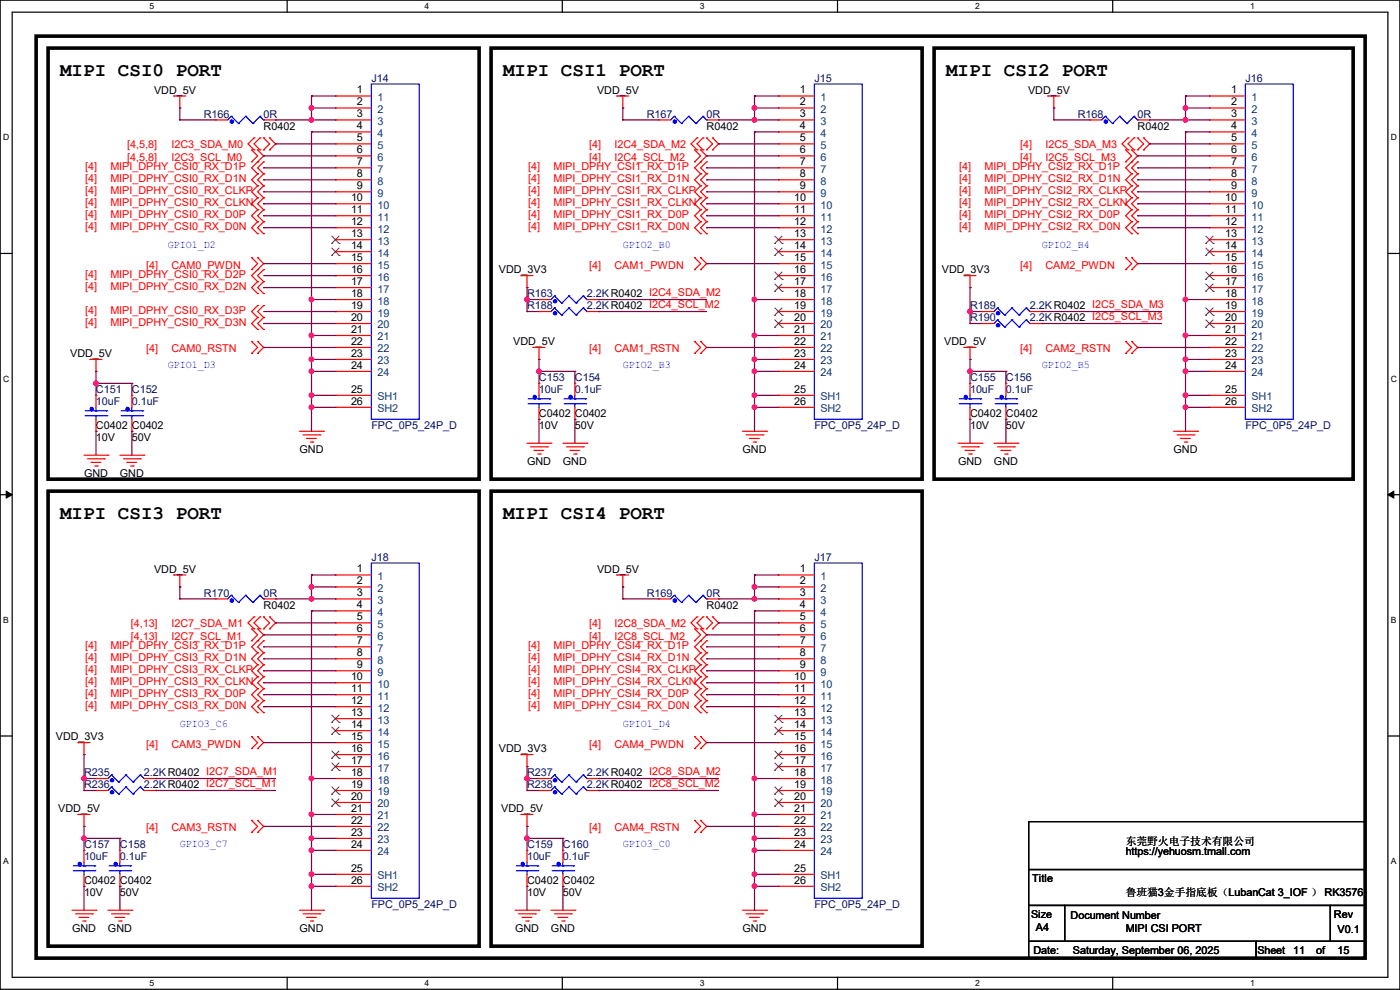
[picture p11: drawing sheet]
<svg xmlns="http://www.w3.org/2000/svg" width="297mm" height="210mm" viewBox="0 0 297 210" stroke-linecap="round" stroke-linejoin="round" font-family="sans-serif">
<defs><g id="words">
<g font-size="4.1">
<text x="12.7" y="16.2">MIPI CSI0 PORT</text>
<text x="106.7" y="16.2">MIPI CSI1 PORT</text>
<text x="200.7" y="16.2">MIPI CSI2 PORT</text>
<text x="12.7" y="110.2">MIPI CSI3 PORT</text>
<text x="106.7" y="110.2">MIPI CSI4 PORT</text>
</g>
<g font-size="2.3" fill="#000080">
<text x="78.8" y="17.4">J14</text>
<text x="172.8" y="17.4">J15</text>
<text x="264.2" y="17.4">J16</text>
<text x="43.2" y="25">R166</text>
<text x="55.9" y="25">0R</text>
<text x="137.2" y="25">R167</text>
<text x="149.9" y="25">0R</text>
<text x="228.6" y="25">R168</text>
<text x="241.3" y="25">0R</text>
<text x="111.8" y="63.1">R163</text>
<text x="111.8" y="65.6">R188</text>
<text x="124.5" y="63.1">2.2KR0402 I2C4_SDA_M2</text>
<text x="124.5" y="65.6">2.2KR0402 I2C4_SCL_M2</text>
<text x="205.8" y="65.6">R189</text>
<text x="218.5" y="65.6">2.2KR0402 I2C5_SDA_M3</text>
<text x="205.8" y="68.2">R190</text>
<text x="218.5" y="68.2">2.2KR0402 I2C5_SCL_M3</text>
<text x="20.4" y="83.4">C151</text>
<text x="28" y="83.4">C152</text>
<text x="114.3" y="80.9">C153</text>
<text x="114.3" y="83.4">10uF</text>
<text x="122" y="80.9">C154</text>
<text x="122" y="83.4">0.1uF</text>
<text x="205.8" y="80.9">C155</text>
<text x="205.8" y="83.4">10uF</text>
<text x="213.4" y="80.9">C156</text>
<text x="213.4" y="83.4">0.1uF</text>
<text x="20.4" y="85.9">10uF</text>
<text x="28" y="85.9">0.1uF</text>
<text x="78.8" y="91">FPC_0P5_24P_D</text>
<text x="172.8" y="91">FPC_0P5_24P_D</text>
<text x="264.2" y="91">FPC_0P5_24P_D</text>
<text x="78.8" y="119">J18</text>
<text x="172.8" y="119">J17</text>
<text x="43.2" y="126.6">R170</text>
<text x="55.9" y="126.6">0R</text>
<text x="137.2" y="126.6">R169</text>
<text x="149.9" y="126.6">0R</text>
<text x="17.8" y="164.7">R235</text>
<text x="17.8" y="167.2">R236</text>
<text x="30.5" y="164.7">2.2KR0402 I2C7_SDA_M1</text>
<text x="30.5" y="167.2">2.2KR0402 I2C7_SCL_M1</text>
<text x="111.8" y="167.2">R238</text>
<text x="111.8" y="164.7">R237</text>
<text x="124.5" y="167.2">2.2KR0402 I2C8_SCL_M2</text>
<text x="124.5" y="164.7">2.2KR0402 I2C8_SDA_M2</text>
<text x="17.8" y="179.9">C157</text>
<text x="25.4" y="179.9">C158</text>
<text x="111.8" y="179.9">C159</text>
<text x="119.4" y="179.9">C160</text>
<text x="17.8" y="182.5">10uF</text>
<text x="25.4" y="182.5">0.1uF</text>
<text x="111.8" y="182.5">10uF</text>
<text x="119.4" y="182.5">0.1uF</text>
<text x="78.8" y="192.6">FPC_0P5_24P_D</text>
<text x="172.8" y="192.6">FPC_0P5_24P_D</text>
</g>
<g font-size="2.3">
<text x="32.7" y="19.9">VDD_5V</text>
<text x="75.7" y="19.8">1</text>
<text x="75.7" y="22.4">2</text>
<text x="126.7" y="19.9">VDD_5V</text>
<text x="169.7" y="19.8">1</text>
<text x="169.7" y="22.4">2</text>
<text x="218.1" y="19.9">VDD_5V</text>
<text x="261.2" y="19.8">1</text>
<text x="261.2" y="22.4">2</text>
<text x="55.9" y="27.5">R0402</text>
<text x="75.7" y="24.9">3</text>
<text x="75.7" y="27.4">4</text>
<text x="75.7" y="30">5</text>
<text x="149.9" y="27.5">R0402</text>
<text x="169.7" y="24.9">3</text>
<text x="169.7" y="27.4">4</text>
<text x="169.7" y="30">5</text>
<text x="241.3" y="27.5">R0402</text>
<text x="261.2" y="24.9">3</text>
<text x="261.2" y="27.4">4</text>
<text x="261.2" y="30">5</text>
<text x="75.7" y="32.5">6</text>
<text x="75.7" y="35.1">7</text>
<text x="169.7" y="32.5">6</text>
<text x="169.7" y="35.1">7</text>
<text x="261.2" y="32.5">6</text>
<text x="261.2" y="35.1">7</text>
<text x="75.7" y="37.6">8</text>
<text x="75.7" y="40.1">9</text>
<text x="169.7" y="37.6">8</text>
<text x="169.7" y="40.1">9</text>
<text x="261.2" y="37.6">8</text>
<text x="261.2" y="40.1">9</text>
<text x="74.5" y="42.7">10</text>
<text x="74.5" y="45.2">11</text>
<text x="74.5" y="47.8">12</text>
<text x="168.4" y="42.7">10</text>
<text x="168.4" y="45.2">11</text>
<text x="168.4" y="47.8">12</text>
<text x="259.9" y="42.7">10</text>
<text x="259.9" y="45.2">11</text>
<text x="259.9" y="47.8">12</text>
<text x="74.5" y="50.3">13</text>
<text x="74.5" y="52.8">14</text>
<text x="168.4" y="50.3">13</text>
<text x="168.4" y="52.8">14</text>
<text x="259.9" y="50.3">13</text>
<text x="259.9" y="52.8">14</text>
<text x="74.5" y="55.4">15</text>
<text x="74.5" y="57.9">16</text>
<text x="105.8" y="58">VDD_3V3</text>
<text x="168.4" y="55.4">15</text>
<text x="168.4" y="57.9">16</text>
<text x="199.8" y="58">VDD_3V3</text>
<text x="259.9" y="55.4">15</text>
<text x="259.9" y="57.9">16</text>
<text x="74.5" y="60.5">17</text>
<text x="74.5" y="63">18</text>
<text x="74.5" y="65.5">19</text>
<text x="168.4" y="60.5">17</text>
<text x="168.4" y="63">18</text>
<text x="168.4" y="65.5">19</text>
<text x="259.9" y="60.5">17</text>
<text x="259.9" y="63">18</text>
<text x="259.9" y="65.5">19</text>
<text x="74.5" y="68.1">20</text>
<text x="74.5" y="70.6">21</text>
<text x="168.4" y="68.1">20</text>
<text x="168.4" y="70.6">21</text>
<text x="259.9" y="68.1">20</text>
<text x="259.9" y="70.6">21</text>
<text x="14.9" y="75.8">VDD_5V</text>
<text x="74.5" y="73.2">22</text>
<text x="74.5" y="75.7">23</text>
<text x="108.9" y="73.2">VDD_5V</text>
<text x="168.4" y="73.2">22</text>
<text x="168.4" y="75.7">23</text>
<text x="200.3" y="73.2">VDD_5V</text>
<text x="259.9" y="73.2">22</text>
<text x="259.9" y="75.7">23</text>
<text x="74.5" y="78.2">24</text>
<text x="74.5" y="83.3">25</text>
<text x="168.4" y="78.2">24</text>
<text x="168.4" y="83.3">25</text>
<text x="259.9" y="78.2">24</text>
<text x="259.9" y="83.3">25</text>
<text x="74.5" y="85.9">26</text>
<text x="114.3" y="88.5">C0402</text>
<text x="122" y="88.5">C0402</text>
<text x="168.4" y="85.9">26</text>
<text x="205.8" y="88.5">C0402</text>
<text x="213.4" y="88.5">C0402</text>
<text x="259.9" y="85.9">26</text>
<text x="20.4" y="91">C0402</text>
<text x="20.4" y="93.6">10V</text>
<text x="28" y="91">C0402</text>
<text x="28" y="93.6">50V</text>
<text x="114.3" y="91">10V</text>
<text x="122" y="91">50V</text>
<text x="205.8" y="91">10V</text>
<text x="213.4" y="91">50V</text>
<text x="17.8" y="101.2">GND</text>
<text x="25.4" y="101.2">GND</text>
<text x="63.5" y="96.1">GND</text>
<text x="111.8" y="98.6">GND</text>
<text x="119.4" y="98.6">GND</text>
<text x="157.5" y="96.1">GND</text>
<text x="203.2" y="98.6">GND</text>
<text x="210.9" y="98.6">GND</text>
<text x="249" y="96.1">GND</text>
<text x="32.7" y="121.5">VDD_5V</text>
<text x="75.7" y="121.4">1</text>
<text x="75.7" y="124">2</text>
<text x="126.7" y="121.5">VDD_5V</text>
<text x="169.7" y="121.4">1</text>
<text x="169.7" y="124">2</text>
<text x="55.9" y="129.1">R0402</text>
<text x="75.7" y="126.5">3</text>
<text x="75.7" y="129">4</text>
<text x="75.7" y="131.6">5</text>
<text x="149.9" y="129.1">R0402</text>
<text x="169.7" y="126.5">3</text>
<text x="169.7" y="129">4</text>
<text x="169.7" y="131.6">5</text>
<text x="75.7" y="134.1">6</text>
<text x="75.7" y="136.7">7</text>
<text x="169.7" y="134.1">6</text>
<text x="169.7" y="136.7">7</text>
<text x="75.7" y="139.2">8</text>
<text x="75.7" y="141.7">9</text>
<text x="169.7" y="139.2">8</text>
<text x="169.7" y="141.7">9</text>
<text x="74.5" y="144.3">10</text>
<text x="74.5" y="146.8">11</text>
<text x="74.5" y="149.4">12</text>
<text x="168.4" y="144.3">10</text>
<text x="168.4" y="146.8">11</text>
<text x="168.4" y="149.4">12</text>
<text x="74.5" y="151.9">13</text>
<text x="74.5" y="154.4">14</text>
<text x="168.4" y="151.9">13</text>
<text x="168.4" y="154.4">14</text>
<text x="11.9" y="157.1">VDD_3V3</text>
<text x="74.5" y="157">15</text>
<text x="74.5" y="159.5">16</text>
<text x="105.8" y="159.6">VDD_3V3</text>
<text x="168.4" y="157">15</text>
<text x="168.4" y="159.5">16</text>
<text x="74.5" y="162.1">17</text>
<text x="74.5" y="164.6">18</text>
<text x="74.5" y="167.1">19</text>
<text x="168.4" y="162.1">17</text>
<text x="168.4" y="164.6">18</text>
<text x="168.4" y="167.1">19</text>
<text x="12.4" y="172.3">VDD_5V</text>
<text x="74.5" y="169.7">20</text>
<text x="74.5" y="172.2">21</text>
<text x="106.3" y="172.3">VDD_5V</text>
<text x="168.4" y="169.7">20</text>
<text x="168.4" y="172.2">21</text>
<text x="74.5" y="174.8">22</text>
<text x="74.5" y="177.3">23</text>
<text x="74.5" y="179.8">24</text>
<text x="168.4" y="174.8">22</text>
<text x="168.4" y="177.3">23</text>
<text x="168.4" y="179.8">24</text>
<text x="238.8" y="179.2">东莞野火电子技术有限公司</text>
<text x="74.5" y="184.9">25</text>
<text x="168.4" y="184.9">25</text>
<text x="238.8" y="181.4">https://yehuosm.tmall.com</text>
<text x="17.8" y="187.5">C0402</text>
<text x="17.8" y="190.1">10V</text>
<text x="25.4" y="187.5">C0402</text>
<text x="25.4" y="190.1">50V</text>
<text x="74.5" y="187.5">26</text>
<text x="111.8" y="187.5">C0402</text>
<text x="111.8" y="190.1">10V</text>
<text x="119.4" y="187.5">C0402</text>
<text x="119.4" y="190.1">50V</text>
<text x="168.4" y="187.5">26</text>
<text x="219" y="187">Title</text>
<text x="238.8" y="190.1">鲁班猫3金手指底板（LubanCat 3_IOF ） RK3576</text>
<text x="15.3" y="197.7">GND</text>
<text x="22.9" y="197.7">GND</text>
<text x="63.5" y="197.7">GND</text>
<text x="109.3" y="197.7">GND</text>
<text x="116.9" y="197.7">GND</text>
<text x="157.5" y="197.7">GND</text>
<text x="218.7" y="194.6">Size</text>
<text x="219.8" y="197.4">A4</text>
<text x="227.1" y="194.9">Document Number</text>
<text x="238.8" y="197.7">MIPI CSI PORT</text>
<text x="283" y="194.6">Rev</text>
<text x="283.8" y="198">V0.1</text>
<text x="219.2" y="202.3">Date:</text>
<text x="227.6" y="202.3">Saturday, September 06, 2025</text>
<text x="266.7" y="202.3">Sheet</text>
<text x="274.4" y="202.3">11</text>
<text x="279.2" y="202.3">of</text>
<text x="283.8" y="202.3">15</text>
</g>
<g font-size="2.3" fill="#004080">
<text x="80.1" y="21.4">1</text>
<text x="80.1" y="24">2</text>
<text x="174" y="21.4">1</text>
<text x="174" y="24">2</text>
<text x="265.5" y="21.4">1</text>
<text x="265.5" y="24">2</text>
<text x="80.1" y="26.5">3</text>
<text x="80.1" y="29">4</text>
<text x="174" y="26.5">3</text>
<text x="174" y="29">4</text>
<text x="265.5" y="26.5">3</text>
<text x="265.5" y="29">4</text>
<text x="80.1" y="31.6">5</text>
<text x="80.1" y="34.1">6</text>
<text x="174" y="31.6">5</text>
<text x="174" y="34.1">6</text>
<text x="265.5" y="31.6">5</text>
<text x="265.5" y="34.1">6</text>
<text x="80.1" y="36.7">7</text>
<text x="80.1" y="39.2">8</text>
<text x="80.1" y="41.7">9</text>
<text x="174" y="36.7">7</text>
<text x="174" y="39.2">8</text>
<text x="174" y="41.7">9</text>
<text x="265.5" y="36.7">7</text>
<text x="265.5" y="39.2">8</text>
<text x="265.5" y="41.7">9</text>
<text x="80.1" y="44.3">10</text>
<text x="80.1" y="46.8">11</text>
<text x="174" y="44.3">10</text>
<text x="174" y="46.8">11</text>
<text x="265.5" y="44.3">10</text>
<text x="265.5" y="46.8">11</text>
<text x="80.1" y="49.4">12</text>
<text x="80.1" y="51.9">13</text>
<text x="174" y="49.4">12</text>
<text x="174" y="51.9">13</text>
<text x="265.5" y="49.4">12</text>
<text x="265.5" y="51.9">13</text>
<text x="80.1" y="54.4">14</text>
<text x="80.1" y="57">15</text>
<text x="80.1" y="59.5">16</text>
<text x="174" y="54.4">14</text>
<text x="174" y="57">15</text>
<text x="174" y="59.5">16</text>
<text x="265.5" y="54.4">14</text>
<text x="265.5" y="57">15</text>
<text x="265.5" y="59.5">16</text>
<text x="80.1" y="62.1">17</text>
<text x="80.1" y="64.6">18</text>
<text x="174" y="62.1">17</text>
<text x="174" y="64.6">18</text>
<text x="265.5" y="62.1">17</text>
<text x="265.5" y="64.6">18</text>
<text x="80.1" y="67.1">19</text>
<text x="80.1" y="69.7">20</text>
<text x="174" y="67.1">19</text>
<text x="174" y="69.7">20</text>
<text x="265.5" y="67.1">19</text>
<text x="265.5" y="69.7">20</text>
<text x="80.1" y="72.2">21</text>
<text x="80.1" y="74.8">22</text>
<text x="80.1" y="77.3">23</text>
<text x="174" y="72.2">21</text>
<text x="174" y="74.8">22</text>
<text x="174" y="77.3">23</text>
<text x="265.5" y="72.2">21</text>
<text x="265.5" y="74.8">22</text>
<text x="265.5" y="77.3">23</text>
<text x="80.1" y="79.8">24</text>
<text x="174" y="79.8">24</text>
<text x="265.5" y="79.8">24</text>
<text x="80.1" y="84.9">SH1</text>
<text x="80.1" y="87.5">SH2</text>
<text x="174" y="84.9">SH1</text>
<text x="174" y="87.5">SH2</text>
<text x="265.5" y="84.9">SH1</text>
<text x="265.5" y="87.5">SH2</text>
<text x="80.1" y="123">1</text>
<text x="80.1" y="125.6">2</text>
<text x="174" y="123">1</text>
<text x="174" y="125.6">2</text>
<text x="80.1" y="128.1">3</text>
<text x="80.1" y="130.6">4</text>
<text x="174" y="128.1">3</text>
<text x="174" y="130.6">4</text>
<text x="80.1" y="133.2">5</text>
<text x="80.1" y="135.7">6</text>
<text x="174" y="133.2">5</text>
<text x="174" y="135.7">6</text>
<text x="80.1" y="138.3">7</text>
<text x="80.1" y="140.8">8</text>
<text x="80.1" y="143.3">9</text>
<text x="174" y="138.3">7</text>
<text x="174" y="140.8">8</text>
<text x="174" y="143.3">9</text>
<text x="80.1" y="145.9">10</text>
<text x="80.1" y="148.4">11</text>
<text x="174" y="145.9">10</text>
<text x="174" y="148.4">11</text>
<text x="80.1" y="151">12</text>
<text x="80.1" y="153.5">13</text>
<text x="174" y="151">12</text>
<text x="174" y="153.5">13</text>
<text x="80.1" y="156">14</text>
<text x="80.1" y="158.6">15</text>
<text x="80.1" y="161.1">16</text>
<text x="174" y="156">14</text>
<text x="174" y="158.6">15</text>
<text x="174" y="161.1">16</text>
<text x="80.1" y="163.7">17</text>
<text x="80.1" y="166.2">18</text>
<text x="174" y="163.7">17</text>
<text x="174" y="166.2">18</text>
<text x="80.1" y="168.7">19</text>
<text x="80.1" y="171.3">20</text>
<text x="80.1" y="173.8">21</text>
<text x="174" y="168.7">19</text>
<text x="174" y="171.3">20</text>
<text x="174" y="173.8">21</text>
<text x="80.1" y="176.4">22</text>
<text x="80.1" y="178.9">23</text>
<text x="174" y="176.4">22</text>
<text x="174" y="178.9">23</text>
<text x="80.1" y="181.4">24</text>
<text x="174" y="181.4">24</text>
<text x="80.1" y="186.5">SH1</text>
<text x="80.1" y="189.1">SH2</text>
<text x="174" y="186.5">SH1</text>
<text x="174" y="189.1">SH2</text>
</g>
<g font-size="2.3" fill="#f00">
<text x="27" y="31.3">[4,5,8]</text>
<text x="27" y="34.1">[4,5,8]</text>
<text x="36.4" y="31.3">I2C3_SDA_M0</text>
<text x="36.4" y="34.1">I2C3_SCL_M0</text>
<text x="125" y="31.3">[4]</text>
<text x="125" y="34.1">[4]</text>
<text x="130.3" y="31.3">I2C4_SDA_M2</text>
<text x="130.3" y="34.1">I2C4_SCL_M2</text>
<text x="216.5" y="31.3">[4]</text>
<text x="216.5" y="34.1">[4]</text>
<text x="221.8" y="31.3">I2C5_SDA_M3</text>
<text x="221.8" y="34.1">I2C5_SCL_M3</text>
<text x="18.1" y="38.7">[4]</text>
<text x="18.1" y="36.2">[4]</text>
<text x="18.1" y="41.2">[4]</text>
<text x="23.4" y="38.7">MIPI_DPHY_CSI0_RX_D1N</text>
<text x="23.4" y="36.2">MIPI_DPHY_CSI0_RX_D1P</text>
<text x="23.4" y="41.2">MIPI_DPHY_CSI0_RX_CLKP</text>
<text x="112.1" y="36.2">[4]</text>
<text x="112.1" y="38.7">[4]</text>
<text x="112.1" y="41.2">[4]</text>
<text x="117.4" y="36.2">MIPI_DPHY_CSI1_RX_D1P</text>
<text x="117.4" y="38.7">MIPI_DPHY_CSI1_RX_D1N</text>
<text x="117.4" y="41.2">MIPI_DPHY_CSI1_RX_CLKP</text>
<text x="203.5" y="38.7">[4]</text>
<text x="203.5" y="36.2">[4]</text>
<text x="203.5" y="41.2">[4]</text>
<text x="208.8" y="38.7">MIPI_DPHY_CSI2_RX_D1N</text>
<text x="208.8" y="36.2">MIPI_DPHY_CSI2_RX_D1P</text>
<text x="208.8" y="41.2">MIPI_DPHY_CSI2_RX_CLKP</text>
<text x="18.1" y="46.3">[4]</text>
<text x="18.1" y="43.8">[4]</text>
<text x="23.4" y="46.3">MIPI_DPHY_CSI0_RX_D0P</text>
<text x="23.4" y="43.8">MIPI_DPHY_CSI0_RX_CLKN</text>
<text x="112.1" y="46.3">[4]</text>
<text x="112.1" y="43.8">[4]</text>
<text x="117.4" y="46.3">MIPI_DPHY_CSI1_RX_D0P</text>
<text x="117.4" y="43.8">MIPI_DPHY_CSI1_RX_CLKN</text>
<text x="203.5" y="46.3">[4]</text>
<text x="203.5" y="43.8">[4]</text>
<text x="208.8" y="46.3">MIPI_DPHY_CSI2_RX_D0P</text>
<text x="208.8" y="43.8">MIPI_DPHY_CSI2_RX_CLKN</text>
<text x="18.1" y="48.9">[4]</text>
<text x="23.4" y="48.9">MIPI_DPHY_CSI0_RX_D0N</text>
<text x="112.1" y="48.9">[4]</text>
<text x="117.4" y="48.9">MIPI_DPHY_CSI1_RX_D0N</text>
<text x="203.5" y="48.9">[4]</text>
<text x="208.8" y="48.9">MIPI_DPHY_CSI2_RX_D0N</text>
<text x="18.1" y="59">[4]</text>
<text x="23.4" y="59">MIPI_DPHY_CSI0_RX_D2P</text>
<text x="31" y="57">[4]</text>
<text x="36.4" y="57">CAM0_PWDN</text>
<text x="125" y="57">[4]</text>
<text x="130.3" y="57">CAM1_PWDN</text>
<text x="216.5" y="57">[4]</text>
<text x="221.8" y="57">CAM2_PWDN</text>
<text x="18.1" y="61.6">[4]</text>
<text x="23.4" y="61.6">MIPI_DPHY_CSI0_RX_D2N</text>
<text x="18.1" y="66.6">[4]</text>
<text x="18.1" y="69.2">[4]</text>
<text x="23.4" y="66.6">MIPI_DPHY_CSI0_RX_D3P</text>
<text x="23.4" y="69.2">MIPI_DPHY_CSI0_RX_D3N</text>
<text x="31" y="74.8">[4]</text>
<text x="36.4" y="74.8">CAM0_RSTN</text>
<text x="125" y="74.8">[4]</text>
<text x="130.3" y="74.8">CAM1_RSTN</text>
<text x="216.5" y="74.8">[4]</text>
<text x="221.8" y="74.8">CAM2_RSTN</text>
<text x="18.1" y="137.8">[4]</text>
<text x="23.4" y="137.8">MIPI_DPHY_CSI3_RX_D1P</text>
<text x="27.7" y="135.7">[4,13]</text>
<text x="27.7" y="132.9">[4,13]</text>
<text x="36.4" y="135.7">I2C7_SCL_M1</text>
<text x="36.4" y="132.9">I2C7_SDA_M1</text>
<text x="112.1" y="137.8">[4]</text>
<text x="117.4" y="137.8">MIPI_DPHY_CSI4_RX_D1P</text>
<text x="125" y="132.9">[4]</text>
<text x="125" y="135.7">[4]</text>
<text x="130.3" y="132.9">I2C8_SDA_M2</text>
<text x="130.3" y="135.7">I2C8_SCL_M2</text>
<text x="18.1" y="140.3">[4]</text>
<text x="18.1" y="142.8">[4]</text>
<text x="23.4" y="140.3">MIPI_DPHY_CSI3_RX_D1N</text>
<text x="23.4" y="142.8">MIPI_DPHY_CSI3_RX_CLKP</text>
<text x="112.1" y="140.3">[4]</text>
<text x="112.1" y="142.8">[4]</text>
<text x="117.4" y="140.3">MIPI_DPHY_CSI4_RX_D1N</text>
<text x="117.4" y="142.8">MIPI_DPHY_CSI4_RX_CLKP</text>
<text x="18.1" y="147.9">[4]</text>
<text x="18.1" y="145.4">[4]</text>
<text x="23.4" y="147.9">MIPI_DPHY_CSI3_RX_D0P</text>
<text x="23.4" y="145.4">MIPI_DPHY_CSI3_RX_CLKN</text>
<text x="112.1" y="147.9">[4]</text>
<text x="112.1" y="145.4">[4]</text>
<text x="117.4" y="147.9">MIPI_DPHY_CSI4_RX_D0P</text>
<text x="117.4" y="145.4">MIPI_DPHY_CSI4_RX_CLKN</text>
<text x="18.1" y="150.5">[4]</text>
<text x="23.4" y="150.5">MIPI_DPHY_CSI3_RX_D0N</text>
<text x="112.1" y="150.5">[4]</text>
<text x="117.4" y="150.5">MIPI_DPHY_CSI4_RX_D0N</text>
<text x="31" y="158.6">[4]</text>
<text x="36.4" y="158.6">CAM3_PWDN</text>
<text x="125" y="158.6">[4]</text>
<text x="130.3" y="158.6">CAM4_PWDN</text>
<text x="31" y="176.4">[4]</text>
<text x="36.4" y="176.4">CAM3_RSTN</text>
<text x="125" y="176.4">[4]</text>
<text x="130.3" y="176.4">CAM4_RSTN</text>
</g>
<g font-size="2.3" fill="#00f">
<text x="35.6" y="52.7">GPIO1_D2</text>
<text x="132.1" y="52.7">GPIO2_B0</text>
<text x="221" y="52.7">GPIO2_B4</text>
<text x="35.6" y="78.1">GPIO1_D3</text>
<text x="132.1" y="78.1">GPIO2_B3</text>
<text x="221" y="78.1">GPIO2_B5</text>
<text x="38.1" y="154.3">GPIO3_C6</text>
<text x="132.1" y="154.3">GPIO1_D4</text>
<text x="38.1" y="179.7">GPIO3_C7</text>
<text x="132.1" y="179.7">GPIO3_C0</text>
</g>
<g font-size="1.8">
<text x="31.7" y="1.9">5</text>
<text x="90.1" y="1.9">4</text>
<text x="148.5" y="1.9">3</text>
<text x="206.8" y="1.9">2</text>
<text x="265.2" y="1.9">1</text>
<text x=".7" y="29.8">D</text>
<text x="295.1" y="29.8">D</text>
<text x=".7" y="80.9">C</text>
<text x="295.1" y="80.9">C</text>
<text x=".7" y="132.1">B</text>
<text x="295.1" y="132.1">B</text>
<text x=".7" y="183.3">A</text>
<text x="295.1" y="183.3">A</text>
<text x="31.7" y="209.2">5</text>
<text x="90.1" y="209.2">4</text>
<text x="148.5" y="209.2">3</text>
<text x="206.8" y="209.2">2</text>
<text x="265.2" y="209.2">1</text>
</g>
</g></defs>
<g fill="none" stroke="#000" stroke-width=".25">
<path d="M0 0h297v209.8h-297zM2.6 2.6h291.8v204.7h-291.8zM60.9 0v2.6M119.3 0v2.6M177.7 0v2.6M236.1 0v2.6M0 53.8h2.6M294.4 53.8h2.6M0 104.9h2.6M294.4 104.9h2.6M0 156.1h2.6M294.4 156.1h2.6"/>
<path d="M218.2 174.3h71.4v10.1h-71.4zM218.2 184.4h71.4v7.7h-71.4zM218.2 192.1h7.6v7.6h-7.6zM218.2 199.7h48.3v3.5h-48.3zM225.8 192.1h56.4v7.6h-56.4zM266.5 199.7h23.1v3.5h-23.1zM282.2 192.1h7.4v7.6h-7.4zM60.9 207.3v2.5M119.3 207.3v2.5M177.7 207.3v2.5M236.1 207.3v2.5"/>
</g>
<path d="M1.3 104.2l1.3 .7-1.3 .8zM294.4 104.9l1.3-.7v1.5z" fill="#000"/>
<path d="M1.3 104.2l1.3 .7-1.3 .8zM294.4 104.9l1.3-.7v1.5z" fill="none" stroke="#000" stroke-width=".21"/>
<path d="M7.7 7.7h281.9v195.5h-281.9zM10.2 10.2h91.4v91.4h-91.4zM104.2 10.2h91.4v91.4h-91.4zM198.2 10.2h88.9v91.4h-88.9zM10.2 104.2h91.4v96.5h-91.4zM104.2 104.2h91.4v96.5h-91.4z" fill="none" stroke="#000" stroke-width=".76"/>
<g fill="none" stroke="#f00" stroke-width=".25">
<path d="M36.9 20.4h.1M36.9 20.4h2.5M38.1 22.9h.1M38.1 20.4v2.5M53.4 34.3h.1M53.4 31.8h.1M53.4 31.8l1.3 1.3-1.3 1.2M53.9 29.3h.1M53.9 31.8h.1M53.9 29.3l-1.3 1.2 1.3 1.3M54.7 39.4h.1M54.7 36.9h.1"/>
<path d="M54.7 34.3h.1M54.7 31.8h.1M54.7 36.9l-1.3 1.2 1.3 1.3M54.7 31.8l1.2 1.3-2.5 2.5 1.3 1.3M54.7 39.4l-1.3 1.3 1.3 1.3M55.2 31.8h.1M55.2 29.3h.1M55.2 29.3l-1.3 1.2 1.3 1.3M55.9 39.4h.1M55.9 36.9h.1M55.9 34.3h.1M55.9 31.8h.1"/>
<path d="M55.9 29.3h.1M55.9 36.9l-1.2 1.2 1.2 1.3M55.9 34.3l-1.2 1.3 1.2 1.3M55.9 39.4l-1.2 1.3 1.2 1.3M55.9 29.3l1.3 1.2-1.3 1.3M57.2 29.3h.1M57.2 31.8h.1M57.2 29.3l1.3 1.2-1.3 1.3M130.9 20.4h.1M130.9 20.4h2.5M132.1 22.9h.1M132.1 20.4v2.5"/>
<path d="M147.4 34.3h.1M147.4 31.8h.1M147.4 31.8l1.2 1.3-1.2 1.2M147.9 29.3h.1M147.9 31.8h.1M147.9 29.3l-1.3 1.2 1.3 1.3M148.6 36.9h.1M148.6 34.3h.1M148.6 39.4h.1M148.6 31.8h.1M148.6 31.8l1.3 1.3-2.5 2.5 1.2 1.3M148.6 36.9l-1.2 1.2 1.2 1.3"/>
<path d="M148.6 39.4l-1.2 1.3 1.2 1.3M149.1 31.8h.1M149.1 29.3h.1M149.1 29.3l-1.2 1.2 1.2 1.3M149.9 36.9h.1M149.9 34.3h.1M149.9 39.4h.1M149.9 31.8h.1M149.9 29.3h.1M149.9 34.3l-1.3 1.3 1.3 1.3M149.9 36.9l-1.3 1.2 1.3 1.3M149.9 39.4l-1.3 1.3 1.3 1.3"/>
<path d="M149.9 29.3l1.3 1.2-1.3 1.3M151.2 29.3h.1M151.2 31.8h.1M151.2 29.3l1.2 1.2-1.2 1.3M222.3 20.4h.1M222.3 20.4h2.5M223.6 22.9h.1M223.6 20.4v2.5M238.8 34.3h.1M238.8 31.8h.1M238.8 31.8l1.3 1.3-1.3 1.2M239.3 29.3h.1"/>
<path d="M239.3 31.8h.1M239.3 29.3l-1.3 1.2 1.3 1.3M240.1 39.4h.1M240.1 36.9h.1M240.1 34.3h.1M240.1 31.8h.1M240.1 36.9l-1.3 1.2 1.3 1.3M240.1 31.8l1.2 1.3-2.5 2.5 1.3 1.3M240.1 39.4l-1.3 1.3 1.3 1.3M240.6 31.8h.1M240.6 29.3h.1M240.6 29.3l-1.3 1.2 1.3 1.3"/>
<path d="M241.3 39.4h.1M241.3 36.9h.1M241.3 34.3h.1M241.3 31.8h.1M241.3 29.3h.1M241.3 36.9l-1.2 1.2 1.2 1.3M241.3 34.3l-1.2 1.3 1.2 1.3M241.3 39.4l-1.2 1.3 1.2 1.3M241.3 29.3l1.3 1.2-1.3 1.3M242.6 29.3h.1M242.6 31.8h.1M242.6 29.3l1.3 1.2-1.3 1.3"/>
<path d="M53.4 57.2h.1M53.4 54.7h.1M53.4 54.7l1.3 1.2-1.3 1.3M54.7 54.7h.1M54.7 57.2h.1M54.7 47h.1M54.7 44.5h.1M54.7 49.6h.1M54.7 42h.1M54.7 59.7h.1M54.7 54.7l1.2 1.2-2.5 2.6 1.3 1.2M54.7 44.5l-1.3 1.3 1.3 1.2"/>
<path d="M54.7 47l-1.3 1.3 1.3 1.3M54.7 42l-1.3 1.2 1.3 1.3M54.7 59.7l-1.3 1.3 1.3 1.3M55.9 47h.1M55.9 44.5h.1M55.9 49.6h.1M55.9 42h.1M55.9 59.7h.1M55.9 57.2h.1M55.9 44.5l-1.2 1.3 1.2 1.2M55.9 47l-1.2 1.3 1.2 1.3M55.9 42l-1.2 1.2 1.2 1.3"/>
<path d="M55.9 57.2l-1.2 1.3 1.2 1.2M55.9 59.7l-1.2 1.3 1.2 1.3M110.5 58.5h.1M110.5 58.5h2.6M111.8 58.5v2.5M147.4 57.2h.1M147.4 54.7h.1M147.4 54.7l1.2 1.2-1.2 1.3M148.6 49.6h.1M148.6 47h.1M148.6 44.5h.1M148.6 42h.1"/>
<path d="M148.6 54.7h.1M148.6 57.2h.1M148.6 47l-1.2 1.3 1.2 1.3M148.6 44.5l-1.2 1.3 1.2 1.2M148.6 42l-1.2 1.2 1.2 1.3M148.6 54.7l1.3 1.2-1.3 1.3M149.9 49.6h.1M149.9 47h.1M149.9 44.5h.1M149.9 42h.1M149.9 47l-1.3 1.3 1.3 1.3M149.9 44.5l-1.3 1.3 1.3 1.2"/>
<path d="M149.9 42l-1.3 1.2 1.3 1.3M204.5 58.5h.1M204.5 58.5h2.6M205.8 58.5v2.5M238.8 57.2h.1M238.8 54.7h.1M238.8 54.7l1.3 1.2-1.3 1.3M240.1 54.7h.1M240.1 57.2h.1M240.1 47h.1M240.1 44.5h.1M240.1 49.6h.1"/>
<path d="M240.1 42h.1M240.1 54.7l1.2 1.2-1.2 1.3M240.1 44.5l-1.3 1.3 1.3 1.2M240.1 47l-1.3 1.3 1.3 1.3M240.1 42l-1.3 1.2 1.3 1.3M241.3 47h.1M241.3 44.5h.1M241.3 49.6h.1M241.3 42h.1M241.3 44.5l-1.2 1.3 1.2 1.2M241.3 47l-1.2 1.3 1.2 1.3M241.3 42l-1.2 1.2 1.2 1.3"/>
<path d="M19.1 76.2h.1M19.1 76.2h2.5M20.4 78.8h.1M20.4 76.2v2.6M53.4 75h.1M53.4 72.4h.1M53.4 72.4l1.3 1.3-1.3 1.3M54.7 72.4h.1M54.7 75h.1M54.7 62.3h.1M54.7 67.4h.1M54.7 64.8h.1"/>
<path d="M54.7 69.9h.1M54.7 72.4l1.2 1.3-1.2 1.3M54.7 64.8l-1.3 1.3 1.3 1.3M54.7 67.4l-1.3 1.2 1.3 1.3M55.9 62.3h.1M55.9 67.4h.1M55.9 64.8h.1M55.9 69.9h.1M55.9 64.8l-1.2 1.3 1.2 1.3M55.9 67.4l-1.2 1.2 1.2 1.3M111.8 61h.1M113.1 73.7h.1"/>
<path d="M113.1 73.7h2.5M114.3 76.2h.1M114.3 73.7v2.5M147.4 75h.1M147.4 72.4h.1M147.4 72.4l1.2 1.3-1.2 1.3M148.6 72.4h.1M148.6 75h.1M148.6 72.4l1.3 1.3-1.3 1.3M204.5 73.7h.1M204.5 73.7h2.6M205.8 76.2h.1"/>
<path d="M205.8 61h.1M205.8 73.7v2.5M238.8 75h.1M238.8 72.4h.1M238.8 72.4l1.3 1.3-1.3 1.3M240.1 72.4h.1M240.1 75h.1M240.1 72.4l1.2 1.3-1.2 1.3M17.8 96.6h5.1M18.6 97.3h3.5M19.3 98.1h.1M19.3 98.1h2.1"/>
<path d="M20.1 98.8h.5M20.6 98.8h.1M22.1 97.3h.1M22.9 96.6h.1M25.4 96.6h5.1M26.2 97.3h3.6M27 98.1h.1M27 98.1h2M27.7 98.8h.5M28.2 98.8h.1M29.8 97.3h.1M30.5 96.6h.1"/>
<path d="M63.5 91.5h5.1M64.3 92.2h3.6M65.1 93h.1M65.1 93h2M65.8 93.8h.5M66.3 93.8h.1M67.9 92.2h.1M68.6 91.5h.1M111.8 94h5.1M112.6 94.8h3.5M113.3 95.5h.1M113.3 95.5h2.1"/>
<path d="M114.1 96.3h.5M114.6 96.3h.1M116.1 94.8h.1M116.9 94h.1M119.4 94h5.1M120.2 94.8h3.5M120.9 95.5h.1M120.9 95.5h2.1M121.7 96.3h.5M122.2 96.3h.1M123.7 94.8h.1M124.5 94h.1"/>
<path d="M157.5 91.5h5.1M158.3 92.2h3.5M159 93h.1M159 93h2.1M159.8 93.8h.5M160.3 93.8h.1M161.8 92.2h.1M162.6 91.5h.1M203.2 94h5.1M204 94.8h3.6M204.8 95.5h.1M204.8 95.5h2"/>
<path d="M205.5 96.3h.5M206 96.3h.1M207.6 94.8h.1M208.3 94h.1M210.9 94h5M211.6 94.8h3.6M212.4 95.5h.1M212.4 95.5h2M213.1 96.3h.6M213.7 96.3h.1M215.2 94.8h.1M215.9 94h.1"/>
<path d="M249 91.5h5M249.7 92.2h3.6M250.5 93h.1M250.5 93h2M251.2 93.8h.6M251.8 93.8h.1M253.3 92.2h.1M254 91.5h.1M36.9 122h.1M36.9 122h2.5M38.1 124.5h.1M38.1 122v2.5"/>
<path d="M53.4 135.9h.1M53.4 133.4h.1M53.4 133.4l1.3 1.3-1.3 1.2M53.9 130.9h.1M53.9 133.4h.1M53.9 130.9l-1.3 1.2 1.3 1.3M54.7 138.5h.1M54.7 135.9h.1M54.7 133.4h.1M54.7 138.5l-1.3 1.2 1.3 1.3M54.7 133.4l1.2 1.3-2.5 2.5 1.3 1.3M55.2 133.4h.1"/>
<path d="M55.2 130.9h.1M55.2 130.9l-1.3 1.2 1.3 1.3M55.9 138.5h.1M55.9 135.9h.1M55.9 133.4h.1M55.9 130.9h.1M55.9 138.5l-1.2 1.2 1.2 1.3M55.9 135.9l-1.2 1.3 1.2 1.3M55.9 130.9l1.3 1.2-1.3 1.3M57.2 130.9h.1M57.2 133.4h.1M57.2 130.9l1.3 1.2-1.3 1.3"/>
<path d="M130.9 122h.1M130.9 122h2.5M132.1 124.5h.1M132.1 122v2.5M147.4 135.9h.1M147.4 133.4h.1M147.4 133.4l1.2 1.3-1.2 1.2M147.9 130.9h.1M147.9 133.4h.1M147.9 130.9l-1.3 1.2 1.3 1.3M148.6 138.5h.1M148.6 135.9h.1"/>
<path d="M148.6 133.4h.1M148.6 138.5l-1.2 1.2 1.2 1.3M148.6 133.4l1.3 1.3-2.5 2.5 1.2 1.3M149.1 133.4h.1M149.1 130.9h.1M149.1 130.9l-1.2 1.2 1.2 1.3M149.9 138.5h.1M149.9 135.9h.1M149.9 133.4h.1M149.9 130.9h.1M149.9 135.9l-1.3 1.3 1.3 1.3M149.9 138.5l-1.3 1.2 1.3 1.3"/>
<path d="M149.9 130.9l1.3 1.2-1.3 1.3M151.2 130.9h.1M151.2 133.4h.1M151.2 130.9l1.2 1.2-1.2 1.3M16.6 157.5h.1M16.6 157.5h2.5M17.8 157.5v2.6M53.4 158.8h.1M53.4 156.3h.1M53.4 156.3l1.3 1.2-1.3 1.3M54.7 156.3h.1M54.7 158.8h.1"/>
<path d="M54.7 151.2h.1M54.7 148.6h.1M54.7 146.1h.1M54.7 141h.1M54.7 143.6h.1M54.7 141l-1.3 1.3 1.3 1.3M54.7 156.3l1.2 1.2-1.2 1.3M54.7 148.6l-1.3 1.3 1.3 1.3M54.7 146.1l-1.3 1.3 1.3 1.2M54.7 143.6l-1.3 1.2 1.3 1.3M55.9 151.2h.1M55.9 148.6h.1"/>
<path d="M55.9 146.1h.1M55.9 141h.1M55.9 143.6h.1M55.9 148.6l-1.2 1.3 1.2 1.3M55.9 146.1l-1.2 1.3 1.2 1.2M55.9 143.6l-1.2 1.2 1.2 1.3M55.9 141l-1.2 1.3 1.2 1.3M147.4 158.8h.1M147.4 156.3h.1M147.4 156.3l1.2 1.2-1.2 1.3M148.6 148.6h.1M148.6 146.1h.1"/>
<path d="M148.6 151.2h.1M148.6 156.3h.1M148.6 158.8h.1M148.6 143.6h.1M148.6 141h.1M148.6 146.1l-1.2 1.3 1.2 1.2M148.6 148.6l-1.2 1.3 1.2 1.3M148.6 156.3l1.3 1.2-1.3 1.3M148.6 143.6l-1.2 1.2 1.2 1.3M148.6 141l-1.2 1.3 1.2 1.3M149.9 148.6h.1M149.9 146.1h.1"/>
<path d="M149.9 151.2h.1M149.9 143.6h.1M149.9 141h.1M149.9 146.1l-1.3 1.3 1.3 1.2M149.9 148.6l-1.3 1.3 1.3 1.3M149.9 143.6l-1.3 1.2 1.3 1.3M149.9 141l-1.3 1.3 1.3 1.3M16.6 172.8h.1M16.6 172.8h2.5M17.8 175.3h.1M17.8 160.1h.1M17.8 172.8v2.5"/>
<path d="M53.4 176.6h.1M53.4 174h.1M53.4 174l1.3 1.3-1.3 1.3M54.7 174h.1M54.7 176.6h.1M54.7 174l1.2 1.3-1.2 1.3M110.5 172.8h.1M110.5 160.1h.1M110.5 172.8h2.6M110.5 160.1h2.6M111.8 175.3h.1M111.8 162.6h.1"/>
<path d="M111.8 160.1v2.5M111.8 172.8v2.5M147.4 176.6h.1M147.4 174h.1M147.4 174l1.2 1.3-1.2 1.3M148.6 174h.1M148.6 176.6h.1M148.6 174l1.3 1.3-1.3 1.3M15.3 193.1h5.1M16 193.8h3.6M16.8 194.6h.1M16.8 194.6h2"/>
<path d="M17.6 195.4h.5M18.1 195.4h.1M19.6 193.8h.1M20.4 193.1h.1M22.9 193.1h5.1M23.7 193.8h3.5M24.4 194.6h.1M24.4 194.6h2.1M25.2 195.4h.5M25.7 195.4h.1M27.2 193.8h.1M28 193.1h.1"/>
<path d="M63.5 193.1h5.1M64.3 193.8h3.6M65.1 194.6h.1M65.1 194.6h2M65.8 195.4h.5M66.3 195.4h.1M67.9 193.8h.1M68.6 193.1h.1M109.3 193.1h5M110 193.8h3.6M110.8 194.6h.1M110.8 194.6h2"/>
<path d="M111.5 195.4h.6M112.1 195.4h.1M113.6 193.8h.1M114.3 193.1h.1M116.9 193.1h5.1M117.6 193.8h3.6M118.4 194.6h.1M118.4 194.6h2M119.2 195.4h.5M119.7 195.4h.1M121.2 193.8h.1M122 193.1h.1"/>
<path d="M157.5 193.1h5.1M158.3 193.8h3.5M159 194.6h.1M159 194.6h2.1M159.8 195.4h.5M160.3 195.4h.1M161.8 193.8h.1M162.6 193.1h.1"/>
</g>
<path d="M119.7 85.6h4.5M119.7 84.6h4.5M122 85.6h.1M122 85.6v.8M124.2 85.6h.1M124.2 84.6h.1" fill="none" stroke="#00f" stroke-width=".25"/>
<circle cx="121.1" cy="84.2" r=".36" fill="#00f"/>
<g fill="none" stroke="#00f" stroke-width=".25">
<path d="M122 84.6h.1M122 83.9v.7M15.5 184.7h4.6M15.5 183.7h4.6M17.8 184.7h.1M17.8 184.7v.8M20.1 184.7h.1M20.1 183.7h.1"/>
<circle cx="121.1" cy="84.2" r=".36"/>
</g>
<path d="M122 81.3h.1M122 88.9h.1M122 81.3v2.6M122 86.4v2.5" fill="none" stroke="#f00" stroke-width=".25"/>
<circle cx="16.9" cy="183.3" r=".36" fill="#00f"/>
<g fill="none" stroke="#00f" stroke-width=".25">
<path d="M49.1 24.7h.1M49.1 24.7l-.8 .7M49.1 24.7l1.5 1.5M50.6 26.2h.1M52.1 24.7h.1M52.1 24.7l-1.5 1.5M52.1 24.7l1.5 1.5M53.6 26.2h.1M55.2 24.7h.1M55.2 24.7l-1.6 1.5M55.2 24.7l.7 .7M55.9 25.4h.1"/>
<path d="M78.8 119.4h10.1v71.1h-10.1zM17.8 183.7h.1M17.8 182.9v.8"/>
<circle cx="16.9" cy="183.3" r=".36"/>
</g>
<g fill="none" stroke="#f00" stroke-width=".25">
<path d="M71.2 122h.1M71.2 124.5h.1M71.2 127h.1M71.2 129.6h.1M71.2 132.1h.1M71.2 134.7h.1M71.2 137.2h.1M71.2 139.7h.1M71.2 122h7.6M71.2 124.5h7.6M71.2 127h7.6M71.2 129.6h7.6"/>
<path d="M71.2 132.1h7.6M71.2 134.7h7.6M71.2 137.2h7.6M71.2 139.7h7.6M71.2 142.3h.1M71.2 144.8h.1M71.2 147.4h.1M71.2 149.9h.1M71.2 152.4h.1M71.2 155h.1M71.2 157.5h.1M71.2 142.3h7.6"/>
<path d="M71.2 144.8h7.6M71.2 147.4h7.6M71.2 149.9h7.6M71.2 152.4h7.6M71.2 155h7.6M71.2 157.5h7.6M71.2 160.1h.1M71.2 162.6h.1M71.2 165.1h.1M71.2 167.7h.1M71.2 170.2h.1M71.2 172.8h.1"/>
<path d="M71.2 175.3h.1M71.2 177.8h.1M71.2 160.1h7.6M71.2 162.6h7.6M71.2 165.1h7.6M71.2 167.7h7.6M71.2 170.2h7.6M71.2 172.8h7.6M71.2 175.3h7.6M71.2 177.8h7.6M17.8 180.4h.1M17.8 188h.1"/>
<path d="M17.8 180.4v2.5M17.8 185.5v2.5M71.2 180.4h.1M71.2 185.5h.1M71.2 188h.1M71.2 180.4h7.6M71.2 185.5h7.6M71.2 188h7.6"/>
</g>
<g fill="none" stroke="#804000" stroke-width=".21">
<path d="M70.4 153.2h.1M70.4 155.8h.1M70.4 151.7l1.6 1.5M70.4 154.2l1.6 1.6M70.4 159.3l1.6 1.6M71.9 151.7l-1.5 1.5M71.9 154.2l-1.5 1.6M71.9 159.3l-1.5 1.6M72 153.2h.1M72 155.8h.1M70.4 160.9h.1M70.4 163.4h.1"/>
<path d="M70.4 168.5h.1M70.4 171h.1M70.4 161.8l1.6 1.6M70.4 166.9l1.6 1.6M70.4 169.5l1.6 1.5M71.9 161.8l-1.5 1.6M71.9 166.9l-1.5 1.6M71.9 169.5l-1.5 1.5M72 160.9h.1M72 163.4h.1M72 168.5h.1M72 171h.1"/>
</g>
<circle cx="49.2" cy="25.8" r=".36" fill="#00f"/>
<g fill="none" stroke="#00f" stroke-width=".25">
<path d="M211.1 85.6h4.6M211.1 84.6h4.6M213.4 85.6h.1M213.4 85.6v.8M215.7 85.6h.1M215.7 84.6h.1"/>
<circle cx="49.2" cy="25.8" r=".36"/>
</g>
<path d="M45.8 25.4h.1M45.8 25.4h2.5M55.9 25.4h2.6M58.5 25.4h.1" fill="none" stroke="#f00" stroke-width=".25"/>
<circle cx="212.5" cy="84.2" r=".36" fill="#00f"/>
<g fill="none" stroke="#00f" stroke-width=".25">
<path d="M264.2 17.8h10.2v71.1h-10.2zM18.1 88.2h4.5M18.1 87.2h4.5M20.4 88.2h.1M20.4 88.2v.7M22.6 88.2h.1M22.6 87.2h.1M213.4 84.6h.1M213.4 83.9v.7"/>
<circle cx="212.5" cy="84.2" r=".36"/>
</g>
<g fill="none" stroke="#f00" stroke-width=".25">
<path d="M256.6 20.4h.1M256.6 22.9h.1M256.6 25.4h.1M256.6 28h.1M256.6 30.5h.1M256.6 33.1h.1M256.6 35.6h.1M256.6 38.1h.1M256.6 20.4h7.6M256.6 22.9h7.6M256.6 25.4h7.6M256.6 28h7.6"/>
<path d="M256.6 30.5h7.6M256.6 33.1h7.6M256.6 35.6h7.6M256.6 38.1h7.6M256.6 40.7h.1M256.6 43.2h.1M256.6 45.8h.1M256.6 48.3h.1M256.6 50.8h.1M256.6 53.4h.1M256.6 55.9h.1M256.6 58.5h.1"/>
<path d="M256.6 40.7h7.6M256.6 43.2h7.6M256.6 45.8h7.6M256.6 48.3h7.6M256.6 50.8h7.6M256.6 53.4h7.6M256.6 55.9h7.6M256.6 58.5h7.6M256.6 61h.1M256.6 63.5h.1M256.6 66.1h.1M256.6 68.6h.1"/>
<path d="M256.6 71.2h.1M256.6 73.7h.1M256.6 76.2h.1M256.6 78.8h.1M256.6 61h7.6M256.6 63.5h7.6M256.6 66.1h7.6M256.6 68.6h7.6M256.6 71.2h7.6M256.6 73.7h7.6M256.6 76.2h7.6M256.6 78.8h7.6"/>
<path d="M213.4 81.3h.1M213.4 88.9h.1M213.4 81.3v2.6M213.4 86.4v2.5M256.6 83.9h.1M256.6 86.4h.1M256.6 83.9h7.6M256.6 86.4h7.6"/>
</g>
<g fill="none" stroke="#804000" stroke-width=".21">
<path d="M255.8 51.6h.1M255.8 54.2h.1M255.8 59.3h.1M255.8 50.1l1.6 1.5M255.8 52.6l1.6 1.6M255.8 57.7l1.6 1.6M257.3 50.1l-1.5 1.5M257.3 52.6l-1.5 1.6M257.3 57.7l-1.5 1.6M257.4 51.6h.1M257.4 54.2h.1M257.4 59.3h.1"/>
<path d="M255.8 61.8h.1M255.8 66.9h.1M255.8 69.4h.1M255.8 60.2l1.6 1.6M255.8 65.3l1.6 1.6M255.8 67.9l1.6 1.5M257.3 60.2l-1.5 1.6M257.3 65.3l-1.5 1.6M257.3 67.9l-1.5 1.5M257.4 61.8h.1M257.4 66.9h.1M257.4 69.4h.1"/>
</g>
<circle cx="19.5" cy="86.8" r=".36" fill="#00f"/>
<g fill="none" stroke="#00f" stroke-width=".25">
<path d="M20.4 87.2h.1M20.4 86.4v.8M117.6 166.9h.1M117.6 166.9l-.7 .8M117.6 166.9l1.6 1.5M119.2 168.4h.1M120.7 166.9h.1M120.7 166.9l-1.5 1.5M120.7 166.9l1.5 1.5M122.2 168.4h.1M123.7 166.9h.1M123.7 166.9l-1.5 1.5"/>
<path d="M123.7 166.9l.8 .8M124.5 167.7h.1"/>
<circle cx="19.5" cy="86.8" r=".36"/>
</g>
<path d="M20.4 83.9h.1M20.4 91.5h.1M20.4 83.9v2.5M20.4 88.9v2.6" fill="none" stroke="#f00" stroke-width=".25"/>
<circle cx="117.7" cy="168" r=".36" fill="#00f"/>
<g fill="none" stroke="#00f" stroke-width=".25">
<path d="M23.2 184.7h4.5M23.2 183.7h4.5M25.4 184.7h.1M25.4 184.7v.8M27.7 184.7h.1M27.7 183.7h.1"/>
<circle cx="117.7" cy="168" r=".36"/>
</g>
<path d="M114.3 167.7h.1M114.3 167.7h2.6M124.5 167.7h2.5M127 167.7h.1" fill="none" stroke="#f00" stroke-width=".25"/>
<circle cx="24.5" cy="183.3" r=".36" fill="#00f"/>
<g fill="none" stroke="#00f" stroke-width=".25">
<path d="M25.4 183.7h.1M25.4 182.9v.8M109.5 184.7h4.6M109.5 183.7h4.6M111.8 184.7h.1M111.8 184.7v.8M114.1 184.7h.1M114.1 183.7h.1"/>
<circle cx="24.5" cy="183.3" r=".36"/>
</g>
<path d="M25.4 180.4h.1M25.4 188h.1M25.4 180.4v2.5M25.4 185.5v2.5" fill="none" stroke="#f00" stroke-width=".25"/>
<circle cx="110.9" cy="183.3" r=".36" fill="#00f"/>
<g fill="none" stroke="#00f" stroke-width=".25">
<path d="M117.6 62.8h.1M117.6 62.8l-.7 .7M117.6 62.8l1.6 1.5M119.2 64.3h.1M120.7 62.8h.1M120.7 62.8l-1.5 1.5M120.7 62.8l1.5 1.5M122.2 64.3h.1M123.7 62.8h.1M123.7 62.8l-1.5 1.5M123.7 62.8l.8 .7M124.5 63.5h.1"/>
<path d="M111.8 183.7h.1M111.8 182.9v.8"/>
<circle cx="110.9" cy="183.3" r=".36"/>
</g>
<path d="M111.8 180.4h.1M111.8 188h.1M111.8 180.4v2.5M111.8 185.5v2.5" fill="none" stroke="#f00" stroke-width=".25"/>
<circle cx="117.7" cy="63.9" r=".36" fill="#00f"/>
<g fill="none" stroke="#00f" stroke-width=".25">
<path d="M49.1 126.3h.1M49.1 126.3l-.8 .7M49.1 126.3l1.5 1.5M50.6 127.8h.1M52.1 126.3h.1M52.1 126.3l-1.5 1.5M52.1 126.3l1.5 1.5M53.6 127.8h.1M55.2 126.3h.1M55.2 126.3l-1.6 1.5M55.2 126.3l.7 .7M55.9 127h.1"/>
<circle cx="117.7" cy="63.9" r=".36"/>
</g>
<path d="M114.3 63.5h.1M114.3 63.5h2.6M124.5 63.5h2.5M127 63.5h.1" fill="none" stroke="#f00" stroke-width=".25"/>
<circle cx="49.2" cy="127.4" r=".36" fill="#00f"/>
<g fill="none" stroke="#00f" stroke-width=".25">
<path d="M211.6 65.3h.1M211.6 65.3l-.7 .8M211.6 65.3l1.5 1.5M213.1 66.8h.1M214.7 65.3h.1M214.7 65.3l-1.6 1.5M214.7 65.3l1.5 1.5M216.2 66.8h.1M217.7 65.3h.1M217.7 65.3l-1.5 1.5M217.7 65.3l.8 .8M218.5 66.1h.1"/>
<circle cx="49.2" cy="127.4" r=".36"/>
</g>
<path d="M45.8 127h.1M45.8 127h2.5M55.9 127h2.6M58.5 127h.1" fill="none" stroke="#f00" stroke-width=".25"/>
<circle cx="211.7" cy="66.4" r=".36" fill="#00f"/>
<g fill="none" stroke="#00f" stroke-width=".25">
<path d="M117.6 65.3h.1M117.6 65.3l-.7 .8M117.6 65.3l1.6 1.5M119.2 66.8h.1M120.7 65.3h.1M120.7 65.3l-1.5 1.5M120.7 65.3l1.5 1.5M122.2 66.8h.1M123.7 65.3h.1M123.7 65.3l-1.5 1.5M123.7 65.3l.8 .8M124.5 66.1h.1"/>
<circle cx="211.7" cy="66.4" r=".36"/>
</g>
<path d="M208.3 66.1h.1M208.3 66.1h2.6M218.5 66.1h2.5M221 66.1h.1" fill="none" stroke="#f00" stroke-width=".25"/>
<circle cx="117.7" cy="66.4" r=".36" fill="#00f"/>
<g fill="none" stroke="#00f" stroke-width=".25">
<path d="M117.1 184.7h4.6M117.1 183.7h4.6M119.4 184.7h.1M119.4 184.7v.8M121.7 184.7h.1M121.7 183.7h.1"/>
<circle cx="117.7" cy="66.4" r=".36"/>
</g>
<path d="M114.3 66.1h.1M114.3 66.1h2.6M124.5 66.1h2.5M127 66.1h.1" fill="none" stroke="#f00" stroke-width=".25"/>
<circle cx="118.5" cy="183.3" r=".36" fill="#00f"/>
<g fill="none" stroke="#00f" stroke-width=".25">
<path d="M78.8 17.8h10.1v71.1h-10.1zM211.6 67.9h.1M211.6 67.9l-.7 .7M211.6 67.9l1.5 1.5M213.1 69.4h.1M214.7 67.9h.1M214.7 67.9l-1.6 1.5M214.7 67.9l1.5 1.5M216.2 69.4h.1M217.7 67.9h.1M217.7 67.9l-1.5 1.5M217.7 67.9l.8 .7"/>
<path d="M218.5 68.6h.1M119.4 183.7h.1M119.4 182.9v.8"/>
<circle cx="118.5" cy="183.3" r=".36"/>
</g>
<g fill="none" stroke="#f00" stroke-width=".25">
<path d="M71.2 20.4h.1M71.2 22.9h.1M71.2 25.4h.1M71.2 28h.1M71.2 30.5h.1M71.2 33.1h.1M71.2 35.6h.1M71.2 38.1h.1M71.2 20.4h7.6M71.2 22.9h7.6M71.2 25.4h7.6M71.2 28h7.6"/>
<path d="M71.2 30.5h7.6M71.2 33.1h7.6M71.2 35.6h7.6M71.2 38.1h7.6M71.2 40.7h.1M71.2 43.2h.1M71.2 45.8h.1M71.2 48.3h.1M71.2 50.8h.1M71.2 53.4h.1M71.2 55.9h.1M71.2 58.5h.1"/>
<path d="M71.2 40.7h7.6M71.2 43.2h7.6M71.2 45.8h7.6M71.2 48.3h7.6M71.2 50.8h7.6M71.2 53.4h7.6M71.2 55.9h7.6M71.2 58.5h7.6M71.2 61h.1M71.2 63.5h.1M71.2 66.1h.1M71.2 68.6h.1"/>
<path d="M71.2 71.2h.1M71.2 73.7h.1M71.2 76.2h.1M71.2 78.8h.1M71.2 61h7.6M71.2 63.5h7.6M71.2 66.1h7.6M71.2 68.6h7.6M71.2 71.2h7.6M71.2 73.7h7.6M71.2 76.2h7.6M71.2 78.8h7.6"/>
<path d="M71.2 83.9h.1M71.2 86.4h.1M71.2 83.9h7.6M71.2 86.4h7.6M119.4 180.4h.1M119.4 188h.1M119.4 180.4v2.5M119.4 185.5v2.5"/>
</g>
<path d="M70.4 51.6h.1M70.4 54.2h.1M70.4 50.1l1.6 1.5M70.4 52.6l1.6 1.6M71.9 50.1l-1.5 1.5M71.9 52.6l-1.5 1.6M72 51.6h.1M72 54.2h.1" fill="none" stroke="#804000" stroke-width=".21"/>
<circle cx="211.7" cy="69" r=".36" fill="#00f"/>
<g fill="none" stroke="#00f" stroke-width=".25">
<path d="M234.5 24.7h.1M234.5 24.7l-.8 .7M234.5 24.7l1.5 1.5M236 26.2h.1M237.5 24.7h.1M237.5 24.7l-1.5 1.5M237.5 24.7l1.6 1.5M239.1 26.2h.1M240.6 24.7h.1M240.6 24.7l-1.5 1.5M240.6 24.7l.7 .7M241.3 25.4h.1"/>
<circle cx="211.7" cy="69" r=".36"/>
</g>
<path d="M208.3 68.6h.1M208.3 68.6h2.6M218.5 68.6h2.5M221 68.6h.1" fill="none" stroke="#f00" stroke-width=".25"/>
<circle cx="234.6" cy="25.8" r=".36" fill="#00f"/>
<g fill="none" stroke="#00f" stroke-width=".25">
<path d="M23.7 164.4h.1M23.7 164.4l-.8 .7M23.7 164.4l1.5 1.5M25.2 165.9h.1M26.7 164.4h.1M26.7 164.4l-1.5 1.5M26.7 164.4l1.5 1.5M28.2 165.9h.1M29.8 164.4h.1M29.8 164.4l-1.6 1.5M29.8 164.4l.7 .7M30.5 165.1h.1"/>
<circle cx="234.6" cy="25.8" r=".36"/>
</g>
<path d="M231.2 25.4h.1M231.2 25.4h2.5M241.3 25.4h2.6M243.9 25.4h.1" fill="none" stroke="#f00" stroke-width=".25"/>
<circle cx="23.8" cy="165.5" r=".36" fill="#00f"/>
<g fill="none" stroke="#00f" stroke-width=".25">
<path d="M172.8 17.8h10.1v71.1h-10.1zM172.8 119.4h10.1v71.1h-10.1zM23.7 166.9h.1M23.7 166.9l-.8 .8M23.7 166.9l1.5 1.5M25.2 168.4h.1M26.7 166.9h.1M26.7 166.9l-1.5 1.5M26.7 166.9l1.5 1.5M28.2 168.4h.1M29.8 166.9h.1M29.8 166.9l-1.6 1.5"/>
<path d="M29.8 166.9l.7 .8M30.5 167.7h.1"/>
<circle cx="23.8" cy="165.5" r=".36"/>
</g>
<g fill="none" stroke="#f00" stroke-width=".25">
<path d="M165.1 20.4h.1M165.1 22.9h.1M165.1 25.4h.1M165.1 28h.1M165.1 30.5h.1M165.1 33.1h.1M165.1 35.6h.1M165.1 38.1h.1M165.1 20.4h7.7M165.1 22.9h7.7M165.1 25.4h7.7M165.1 28h7.7"/>
<path d="M165.1 30.5h7.7M165.1 33.1h7.7M165.1 35.6h7.7M165.1 38.1h7.7M165.1 40.7h.1M165.1 43.2h.1M165.1 45.8h.1M165.1 48.3h.1M165.1 50.8h.1M165.1 53.4h.1M165.1 55.9h.1M165.1 58.5h.1"/>
<path d="M165.1 40.7h7.7M165.1 43.2h7.7M165.1 45.8h7.7M165.1 48.3h7.7M165.1 50.8h7.7M165.1 53.4h7.7M165.1 55.9h7.7M165.1 58.5h7.7M165.1 61h.1M165.1 63.5h.1M165.1 66.1h.1M165.1 68.6h.1"/>
<path d="M165.1 71.2h.1M165.1 73.7h.1M165.1 76.2h.1M165.1 78.8h.1M165.1 61h7.7M165.1 63.5h7.7M165.1 66.1h7.7M165.1 68.6h7.7M165.1 71.2h7.7M165.1 73.7h7.7M165.1 76.2h7.7M165.1 78.8h7.7"/>
<path d="M165.1 83.9h.1M165.1 86.4h.1M165.1 83.9h7.7M165.1 86.4h7.7M165.1 122h.1M165.1 124.5h.1M165.1 127h.1M165.1 129.6h.1M165.1 132.1h.1M165.1 134.7h.1M165.1 137.2h.1M165.1 139.7h.1"/>
<path d="M165.1 122h7.7M165.1 124.5h7.7M165.1 127h7.7M165.1 129.6h7.7M165.1 132.1h7.7M165.1 134.7h7.7M165.1 137.2h7.7M165.1 139.7h7.7M165.1 142.3h.1M165.1 144.8h.1M165.1 147.4h.1M165.1 149.9h.1"/>
<path d="M165.1 152.4h.1M165.1 155h.1M165.1 157.5h.1M165.1 142.3h7.7M165.1 144.8h7.7M165.1 147.4h7.7M165.1 149.9h7.7M165.1 152.4h7.7M165.1 155h7.7M165.1 157.5h7.7M20.4 165.1h.1M20.4 165.1h2.5"/>
<path d="M30.5 165.1h2.6M33.1 165.1h.1M165.1 160.1h.1M165.1 162.6h.1M165.1 165.1h.1M165.1 167.7h.1M165.1 170.2h.1M165.1 172.8h.1M165.1 175.3h.1M165.1 177.8h.1M165.1 165.1h7.7M165.1 160.1h7.7"/>
<path d="M165.1 162.6h7.7M165.1 167.7h7.7M165.1 170.2h7.7M165.1 172.8h7.7M165.1 175.3h7.7M165.1 177.8h7.7M165.1 180.4h.1M165.1 185.5h.1M165.1 188h.1M165.1 180.4h7.7M165.1 185.5h7.7M165.1 188h7.7"/>
</g>
<g fill="none" stroke="#804000" stroke-width=".21">
<path d="M164.3 51.6h.1M164.3 54.2h.1M164.3 59.3h.1M164.4 50.1l1.5 1.5M164.4 52.6l1.5 1.6M164.4 57.7l1.5 1.6M165.9 50.1l-1.6 1.5M165.9 52.6l-1.6 1.6M165.9 57.7l-1.6 1.6M165.9 51.6h.1M165.9 54.2h.1M165.9 59.3h.1"/>
<path d="M164.3 61.8h.1M164.3 66.9h.1M164.3 69.4h.1M164.4 60.2l1.5 1.6M164.4 65.3l1.5 1.6M164.4 67.9l1.5 1.5M165.9 60.2l-1.6 1.6M165.9 65.3l-1.6 1.6M165.9 67.9l-1.6 1.5M165.9 61.8h.1M165.9 66.9h.1M165.9 69.4h.1"/>
<path d="M164.3 153.2h.1M164.3 155.8h.1M164.4 151.7l1.5 1.5M164.4 154.2l1.5 1.6M164.4 159.3l1.5 1.6M165.9 151.7l-1.6 1.5M165.9 154.2l-1.6 1.6M165.9 159.3l-1.6 1.6M165.9 153.2h.1M165.9 155.8h.1M164.3 160.9h.1M164.3 163.4h.1"/>
<path d="M164.3 168.5h.1M164.3 171h.1M164.4 161.8l1.5 1.6M164.4 166.9l1.5 1.6M164.4 169.5l1.5 1.5M165.9 161.8l-1.6 1.6M165.9 166.9l-1.6 1.6M165.9 169.5l-1.6 1.5M165.9 160.9h.1M165.9 163.4h.1M165.9 168.5h.1M165.9 171h.1"/>
</g>
<circle cx="23.8" cy="168" r=".36" fill="#00f"/>
<g fill="none" stroke="#00f" stroke-width=".25">
<path d="M143 24.7h.1M143 24.7l-.7 .7M143 24.7l1.6 1.5M144.6 26.2h.1M146.1 24.7h.1M146.1 24.7l-1.5 1.5M146.1 24.7l1.5 1.5M147.6 26.2h.1M149.1 24.7h.1M149.1 24.7l-1.5 1.5M149.1 24.7l.8 .7M149.9 25.4h.1"/>
<circle cx="23.8" cy="168" r=".36"/>
</g>
<path d="M20.4 167.7h.1M20.4 167.7h2.5M30.5 167.7h2.6M33.1 167.7h.1" fill="none" stroke="#f00" stroke-width=".25"/>
<circle cx="143.1" cy="25.8" r=".36" fill="#00f"/>
<g fill="none" stroke="#00f" stroke-width=".25">
<path d="M143 126.3h.1M143 126.3l-.7 .7M143 126.3l1.6 1.5M144.6 127.8h.1M146.1 126.3h.1M146.1 126.3l-1.5 1.5M146.1 126.3l1.5 1.5M147.6 127.8h.1M149.1 126.3h.1M149.1 126.3l-1.5 1.5M149.1 126.3l.8 .7M149.9 127h.1"/>
<circle cx="143.1" cy="25.8" r=".36"/>
</g>
<path d="M139.7 25.4h.1M139.7 25.4h2.6M149.9 25.4h2.5M152.4 25.4h.1" fill="none" stroke="#f00" stroke-width=".25"/>
<circle cx="143.1" cy="127.4" r=".36" fill="#00f"/>
<g fill="none" stroke="#00f" stroke-width=".25">
<path d="M112.1 85.6h4.5M112.1 84.6h4.5M114.3 85.6h.1M114.3 85.6v.8M116.6 85.6h.1M116.6 84.6h.1"/>
<circle cx="143.1" cy="127.4" r=".36"/>
</g>
<path d="M139.7 127h.1M139.7 127h2.6M149.9 127h2.5M152.4 127h.1" fill="none" stroke="#f00" stroke-width=".25"/>
<circle cx="113.4" cy="84.2" r=".36" fill="#00f"/>
<g fill="none" stroke="#00f" stroke-width=".25">
<path d="M25.7 88.2h4.6M25.7 87.2h4.6M28 88.2h.1M28 88.2v.7M30.3 88.2h.1M30.3 87.2h.1M114.3 84.6h.1M114.3 83.9v.7"/>
<circle cx="113.4" cy="84.2" r=".36"/>
</g>
<path d="M114.3 81.3h.1M114.3 88.9h.1M114.3 81.3v2.6M114.3 86.4v2.5" fill="none" stroke="#f00" stroke-width=".25"/>
<circle cx="27.1" cy="86.8" r=".36" fill="#00f"/>
<g fill="none" stroke="#00f" stroke-width=".25">
<path d="M28 87.2h.1M28 86.4v.8M117.6 164.4h.1M117.6 164.4l-.7 .7M117.6 164.4l1.6 1.5M119.2 165.9h.1M120.7 164.4h.1M120.7 164.4l-1.5 1.5M120.7 164.4l1.5 1.5M122.2 165.9h.1M123.7 164.4h.1M123.7 164.4l-1.5 1.5"/>
<path d="M123.7 164.4l.8 .7M124.5 165.1h.1"/>
<circle cx="27.1" cy="86.8" r=".36"/>
</g>
<path d="M28 83.9h.1M28 91.5h.1M28 83.9v2.5M28 88.9v2.6" fill="none" stroke="#f00" stroke-width=".25"/>
<circle cx="117.7" cy="165.5" r=".36" fill="#00f"/>
<g fill="none" stroke="#00f" stroke-width=".25">
<path d="M203.5 85.6h4.6M203.5 84.6h4.6M205.8 85.6h.1M205.8 85.6v.8M208.1 85.6h.1M208.1 84.6h.1"/>
<circle cx="117.7" cy="165.5" r=".36"/>
</g>
<path d="M114.3 165.1h.1M114.3 165.1h2.6M124.5 165.1h2.5M127 165.1h.1" fill="none" stroke="#f00" stroke-width=".25"/>
<circle cx="204.9" cy="84.2" r=".36" fill="#00f"/>
<g fill="none" stroke="#00f" stroke-width=".25">
<path d="M205.8 84.6h.1M205.8 83.9v.7"/>
<circle cx="204.9" cy="84.2" r=".36"/>
</g>
<path d="M205.8 81.3h.1M205.8 88.9h.1M205.8 81.3v2.6M205.8 86.4v2.5" fill="none" stroke="#f00" stroke-width=".25"/>
<path d="M160.1 25.4h.1M160.1 22.9h.1M160.1 25.4h5M160.1 22.9h5M160.1 22.9v2.5" fill="none" stroke="#800040" stroke-width=".25"/>
<circle cx="160" cy="25.4" r=".49" fill="#f0f"/>
<circle cx="160" cy="25.4" r=".49" fill="none" stroke="#f0f" stroke-width=".25"/>
<circle cx="160" cy="22.9" r=".49" fill="#f0f"/>
<circle cx="160" cy="22.9" r=".49" fill="none" stroke="#f0f" stroke-width=".25"/>
<path d="M160.1 20.4h.1M160.1 28h.1M160.1 20.4h5M160.1 20.4v2.5M160.1 28v35.5M160.1 28h5" fill="none" stroke="#800040" stroke-width=".25"/>
<circle cx="160" cy="63.5" r=".49" fill="#f0f"/>
<circle cx="160" cy="63.5" r=".49" fill="none" stroke="#f0f" stroke-width=".25"/>
<path d="M160.1 86.4h.1M160.1 83.9h.1M160.1 86.4h5M160.1 83.9v7.6M160.1 83.9h5" fill="none" stroke="#800040" stroke-width=".25"/>
<circle cx="160" cy="86.4" r=".49" fill="#f0f"/>
<circle cx="160" cy="86.4" r=".49" fill="none" stroke="#f0f" stroke-width=".25"/>
<path d="M160.1 78.8h.1M160.1 78.8h5M160.1 78.8v5.1" fill="none" stroke="#800040" stroke-width=".25"/>
<circle cx="160" cy="83.8" r=".49" fill="#f0f"/>
<circle cx="160" cy="83.8" r=".49" fill="none" stroke="#f0f" stroke-width=".25"/>
<circle cx="160" cy="78.8" r=".49" fill="#f0f"/>
<circle cx="160" cy="78.8" r=".49" fill="none" stroke="#f0f" stroke-width=".25"/>
<path d="M149.9 73.7h.1M149.9 73.7h15.2M160.1 76.2h.1M160.1 71.2h.1M160.1 76.2h5M160.1 71.2v7.6M160.1 71.2h5" fill="none" stroke="#800040" stroke-width=".25"/>
<circle cx="160" cy="76.2" r=".49" fill="#f0f"/>
<circle cx="160" cy="76.2" r=".49" fill="none" stroke="#f0f" stroke-width=".25"/>
<circle cx="160" cy="71.1" r=".49" fill="#f0f"/>
<circle cx="160" cy="71.1" r=".49" fill="none" stroke="#f0f" stroke-width=".25"/>
<g fill="none" stroke="#800040" stroke-width=".25">
<path d="M149.9 33.1h.1M149.9 35.6h.1M149.9 38.1h.1M149.9 33.1h15.2M149.9 35.6h15.2M149.9 38.1h15.2M152.4 30.5h.1M152.4 30.5h12.7M251.5 25.4h.1M251.5 22.9h.1M251.5 25.4h5.1M251.5 22.9v2.5"/>
<path d="M149.9 55.9h.1M149.9 40.7h.1M149.9 43.2h.1M149.9 45.8h.1M149.9 48.3h.1M149.9 55.9h15.2M149.9 40.7h15.2M149.9 43.2h15.2M149.9 45.8h15.2M149.9 48.3h15.2M160.1 63.5h.1M160.1 63.5h5"/>
<path d="M160.1 63.5v7.7"/>
</g>
<circle cx="251.5" cy="25.4" r=".49" fill="#f0f"/>
<circle cx="251.5" cy="25.4" r=".49" fill="none" stroke="#f0f" stroke-width=".25"/>
<circle cx="251.5" cy="22.9" r=".49" fill="#f0f"/>
<circle cx="251.5" cy="22.9" r=".49" fill="none" stroke="#f0f" stroke-width=".25"/>
<path d="M251.5 22.9h.1M251.5 20.4h.1M251.5 28h.1M251.5 22.9h5.1M251.5 20.4v2.5M251.5 28v35.5M251.5 20.4h5.1" fill="none" stroke="#800040" stroke-width=".25"/>
<circle cx="251.5" cy="63.5" r=".49" fill="#f0f"/>
<circle cx="251.5" cy="63.5" r=".49" fill="none" stroke="#f0f" stroke-width=".25"/>
<path d="M251.5 28h.1M251.5 28h5.1M251.5 83.9h.1M251.5 86.4h.1M251.5 83.9h5.1M251.5 83.9v7.6M251.5 86.4h5.1" fill="none" stroke="#800040" stroke-width=".25"/>
<circle cx="251.5" cy="86.4" r=".49" fill="#f0f"/>
<circle cx="251.5" cy="86.4" r=".49" fill="none" stroke="#f0f" stroke-width=".25"/>
<path d="M251.5 78.8h.1M251.5 78.8v5.1" fill="none" stroke="#800040" stroke-width=".25"/>
<circle cx="251.5" cy="83.8" r=".49" fill="#f0f"/>
<circle cx="251.5" cy="83.8" r=".49" fill="none" stroke="#f0f" stroke-width=".25"/>
<circle cx="251.5" cy="78.8" r=".49" fill="#f0f"/>
<circle cx="251.5" cy="78.8" r=".49" fill="none" stroke="#f0f" stroke-width=".25"/>
<path d="M251.5 78.8h.1M251.5 76.2h.1M251.5 78.8h5.1M251.5 76.2v2.6M251.5 76.2h5.1" fill="none" stroke="#800040" stroke-width=".25"/>
<circle cx="251.5" cy="76.2" r=".49" fill="#f0f"/>
<circle cx="251.5" cy="76.2" r=".49" fill="none" stroke="#f0f" stroke-width=".25"/>
<path d="M241.3 73.7h.1M241.3 73.7h15.3M251.5 71.2h.1M251.5 63.5h.1M251.5 63.5v12.7M251.5 71.2h5.1" fill="none" stroke="#800040" stroke-width=".25"/>
<circle cx="251.5" cy="71.1" r=".49" fill="#f0f"/>
<circle cx="251.5" cy="71.1" r=".49" fill="none" stroke="#f0f" stroke-width=".25"/>
<g fill="none" stroke="#800040" stroke-width=".25">
<path d="M241.3 33.1h.1M241.3 38.1h.1M241.3 35.6h.1M241.3 33.1h15.3M241.3 38.1h15.3M241.3 35.6h15.3M243.9 30.5h.1M243.9 30.5h12.7M241.3 55.9h.1M241.3 40.7h.1M241.3 45.8h.1M241.3 43.2h.1"/>
<path d="M241.3 48.3h.1M241.3 55.9h15.3M241.3 40.7h15.3M241.3 45.8h15.3M241.3 43.2h15.3M241.3 48.3h15.3M251.5 63.5h.1M251.5 63.5h5.1M66.1 122h.1M66.1 124.5h.1M66.1 122h5.1M66.1 122v5"/>
<path d="M66.1 124.5h5.1"/>
</g>
<circle cx="66.1" cy="127" r=".49" fill="#f0f"/>
<circle cx="66.1" cy="127" r=".49" fill="none" stroke="#f0f" stroke-width=".25"/>
<circle cx="66.1" cy="124.5" r=".49" fill="#f0f"/>
<circle cx="66.1" cy="124.5" r=".49" fill="none" stroke="#f0f" stroke-width=".25"/>
<path d="M66.1 127h.1M66.1 127h5.1M66.1 180.4h.1M66.1 180.4v5.1" fill="none" stroke="#800040" stroke-width=".25"/>
<circle cx="66.1" cy="180.4" r=".49" fill="#f0f"/>
<circle cx="66.1" cy="180.4" r=".49" fill="none" stroke="#f0f" stroke-width=".25"/>
<path d="M66.1 185.5h.1M66.1 185.5v2.5" fill="none" stroke="#800040" stroke-width=".25"/>
<circle cx="66.1" cy="188" r=".49" fill="#f0f"/>
<circle cx="66.1" cy="188" r=".49" fill="none" stroke="#f0f" stroke-width=".25"/>
<circle cx="66.1" cy="185.4" r=".49" fill="#f0f"/>
<circle cx="66.1" cy="185.4" r=".49" fill="none" stroke="#f0f" stroke-width=".25"/>
<path d="M66.1 129.6h.1M66.1 129.6v35.5M66.1 129.6h5.1M66.1 188h.1M66.1 185.5h.1M66.1 188h5.1M66.1 188v5.1M66.1 185.5h5.1" fill="none" stroke="#800040" stroke-width=".25"/>
<circle cx="66.1" cy="165.1" r=".49" fill="#f0f"/>
<circle cx="66.1" cy="165.1" r=".49" fill="none" stroke="#f0f" stroke-width=".25"/>
<path d="M66.1 165.1h.1M66.1 165.1h5.1M66.1 165.1v7.7" fill="none" stroke="#800040" stroke-width=".25"/>
<circle cx="66.1" cy="172.7" r=".49" fill="#f0f"/>
<circle cx="66.1" cy="172.7" r=".49" fill="none" stroke="#f0f" stroke-width=".25"/>
<path d="M55.9 175.3h.1M55.9 175.3h15.3M66.1 172.8h.1M66.1 172.8h5.1M66.1 172.8v5" fill="none" stroke="#800040" stroke-width=".25"/>
<circle cx="66.1" cy="177.8" r=".49" fill="#f0f"/>
<circle cx="66.1" cy="177.8" r=".49" fill="none" stroke="#f0f" stroke-width=".25"/>
<g fill="none" stroke="#800040" stroke-width=".25">
<path d="M55.9 137.2h.1M55.9 139.7h.1M55.9 134.7h.1M55.9 137.2h15.3M55.9 139.7h15.3M55.9 134.7h15.3M58.5 132.1h.1M58.5 132.1h12.7M160.1 124.5h.1M160.1 122h.1M160.1 122v5M160.1 124.5h5"/>
<path d="M55.9 144.8h.1M55.9 147.4h.1M55.9 142.3h.1M55.9 157.5h.1M55.9 149.9h.1M55.9 144.8h15.3M55.9 147.4h15.3M55.9 142.3h15.3M55.9 157.5h15.3M55.9 149.9h15.3M66.1 177.8h.1M66.1 177.8h5.1"/>
<path d="M66.1 177.8v2.6M66.1 180.4h.1M66.1 180.4h5.1"/>
</g>
<circle cx="160" cy="124.5" r=".49" fill="#f0f"/>
<circle cx="160" cy="124.5" r=".49" fill="none" stroke="#f0f" stroke-width=".25"/>
<path d="M160.1 122h.1M160.1 122h5M160.1 185.5h.1M160.1 188h.1M160.1 185.5h5M160.1 185.5v7.6M160.1 188h5" fill="none" stroke="#800040" stroke-width=".25"/>
<circle cx="160" cy="188" r=".49" fill="#f0f"/>
<circle cx="160" cy="188" r=".49" fill="none" stroke="#f0f" stroke-width=".25"/>
<circle cx="160" cy="185.4" r=".49" fill="#f0f"/>
<circle cx="160" cy="185.4" r=".49" fill="none" stroke="#f0f" stroke-width=".25"/>
<path d="M160.1 180.4h.1M160.1 180.4v5.1" fill="none" stroke="#800040" stroke-width=".25"/>
<circle cx="160" cy="180.4" r=".49" fill="#f0f"/>
<circle cx="160" cy="180.4" r=".49" fill="none" stroke="#f0f" stroke-width=".25"/>
<path d="M160.1 127h.1M160.1 127h5M160.1 177.8h.1M160.1 172.8h.1M160.1 177.8h5M160.1 172.8v5M160.1 172.8h5" fill="none" stroke="#800040" stroke-width=".25"/>
<circle cx="160" cy="172.7" r=".49" fill="#f0f"/>
<circle cx="160" cy="172.7" r=".49" fill="none" stroke="#f0f" stroke-width=".25"/>
<path d="M160.1 129.6h.1M160.1 129.6v43.2M149.9 175.3h.1M149.9 175.3h15.2M160.1 165.1h.1M160.1 165.1h5" fill="none" stroke="#800040" stroke-width=".25"/>
<circle cx="160" cy="165.1" r=".49" fill="#f0f"/>
<circle cx="160" cy="165.1" r=".49" fill="none" stroke="#f0f" stroke-width=".25"/>
<g fill="none" stroke="#800040" stroke-width=".25">
<path d="M149.9 139.7h.1M149.9 137.2h.1M149.9 139.7h15.2M149.9 137.2h15.2M160.1 129.6h.1M160.1 129.6h5M149.9 157.5h.1M149.9 142.3h.1M149.9 147.4h.1M149.9 144.8h.1M149.9 157.5h15.2M149.9 142.3h15.2"/>
<path d="M149.9 147.4h15.2M149.9 144.8h15.2M160.1 177.8h.1M160.1 177.8v2.6M160.1 180.4h.1M160.1 180.4h5"/>
</g>
<circle cx="160" cy="177.8" r=".49" fill="#f0f"/>
<circle cx="160" cy="177.8" r=".49" fill="none" stroke="#f0f" stroke-width=".25"/>
<path d="M66.1 25.4h.1M66.1 22.9h.1M66.1 25.4h5.1M66.1 22.9v2.5M66.1 22.9h5.1M149.9 134.7h.1M149.9 134.7h15.2M152.4 132.1h.1M152.4 132.1h12.7M149.9 149.9h.1M149.9 149.9h15.2" fill="none" stroke="#800040" stroke-width=".25"/>
<circle cx="66.1" cy="22.9" r=".49" fill="#f0f"/>
<circle cx="66.1" cy="22.9" r=".49" fill="none" stroke="#f0f" stroke-width=".25"/>
<path d="M66.1 20.4h.1M66.1 28h.1M66.1 20.4v2.5M66.1 28v35.5M66.1 20.4h5.1" fill="none" stroke="#800040" stroke-width=".25"/>
<circle cx="66.1" cy="63.5" r=".49" fill="#f0f"/>
<circle cx="66.1" cy="63.5" r=".49" fill="none" stroke="#f0f" stroke-width=".25"/>
<path d="M66.1 28h.1M66.1 28h5.1M66.1 83.9h.1M66.1 86.4h.1M66.1 83.9h5.1M66.1 86.4v5.1" fill="none" stroke="#800040" stroke-width=".25"/>
<circle cx="66.1" cy="86.4" r=".49" fill="#f0f"/>
<circle cx="66.1" cy="86.4" r=".49" fill="none" stroke="#f0f" stroke-width=".25"/>
<path d="M66.1 78.8h.1M66.1 78.8v7.6M66.1 86.4h.1M66.1 83.9h.1M66.1 86.4h5.1" fill="none" stroke="#800040" stroke-width=".25"/>
<circle cx="66.1" cy="83.8" r=".49" fill="#f0f"/>
<circle cx="66.1" cy="83.8" r=".49" fill="none" stroke="#f0f" stroke-width=".25"/>
<circle cx="66.1" cy="78.8" r=".49" fill="#f0f"/>
<circle cx="66.1" cy="78.8" r=".49" fill="none" stroke="#f0f" stroke-width=".25"/>
<path d="M66.1 78.8h.1M66.1 76.2h.1M66.1 71.2h.1M66.1 78.8h5.1M66.1 71.2v7.6M66.1 76.2h5.1" fill="none" stroke="#800040" stroke-width=".25"/>
<circle cx="66.1" cy="76.2" r=".49" fill="#f0f"/>
<circle cx="66.1" cy="76.2" r=".49" fill="none" stroke="#f0f" stroke-width=".25"/>
<circle cx="66.1" cy="71.1" r=".49" fill="#f0f"/>
<circle cx="66.1" cy="71.1" r=".49" fill="none" stroke="#f0f" stroke-width=".25"/>
<g fill="none" stroke="#800040" stroke-width=".25">
<path d="M55.9 33.1h.1M55.9 38.1h.1M55.9 35.6h.1M55.9 33.1h15.3M55.9 38.1h15.3M55.9 35.6h15.3M58.5 30.5h.1M58.5 30.5h12.7M58.5 25.4h7.6M66.1 25.4h.1M55.9 55.9h.1M55.9 40.7h.1"/>
<path d="M55.9 45.8h.1M55.9 43.2h.1M55.9 48.3h.1M55.9 55.9h15.3M55.9 40.7h15.3M55.9 45.8h15.3M55.9 43.2h15.3M55.9 48.3h15.3M55.9 58.5h15.3M71.2 58.5h.1M55.9 73.7h.1M55.9 61h.1"/>
<path d="M55.9 68.6h.1M55.9 73.7h15.3M55.9 61h15.3M55.9 66.1h15.3M55.9 68.6h15.3M66.1 71.2h.1M66.1 63.5h.1M66.1 71.2h5.1M66.1 63.5v7.7M66.1 63.5h5.1M71.2 66.1h.1"/>
</g>
<circle cx="66.1" cy="25.4" r=".49" fill="#f0f"/>
<circle cx="66.1" cy="25.4" r=".49" fill="none" stroke="#f0f" stroke-width=".25"/>
<g fill="none" stroke="#800040" stroke-width=".25">
<path d="M38.1 25.4h.1M38.1 22.9h.1M38.1 25.4h7.7M38.1 22.9v2.5M132.1 25.4h.1M132.1 22.9h.1M132.1 25.4h7.6M132.1 22.9v2.5M152.4 25.4h7.7M160.1 25.4h.1M223.6 25.4h.1M223.6 22.9h.1"/>
<path d="M223.6 25.4h7.6M223.6 22.9v2.5M243.9 25.4h7.6M251.5 25.4h.1M38.1 127h.1M38.1 124.5h.1M38.1 124.5v2.5M38.1 127h7.7M58.5 127h7.6M66.1 127h.1M152.4 127h7.7M160.1 127h.1"/>
</g>
<circle cx="160" cy="127" r=".49" fill="#f0f"/>
<circle cx="160" cy="127" r=".49" fill="none" stroke="#f0f" stroke-width=".25"/>
<path d="M20.4 78.8h.1M20.4 78.8v2.5M132.1 127h.1M132.1 124.5h.1M132.1 127h7.6M132.1 124.5v2.5" fill="none" stroke="#800040" stroke-width=".25"/>
<circle cx="20.3" cy="81.3" r=".49" fill="#f0f"/>
<circle cx="20.3" cy="81.3" r=".49" fill="none" stroke="#f0f" stroke-width=".25"/>
<g fill="none" stroke="#800040" stroke-width=".25">
<path d="M114.3 76.2h.1M114.3 78.8h.1M114.3 76.2v5.1M114.3 78.8h7.7M122 78.8h.1M122 78.8v2.5M20.4 81.3h.1M20.4 91.5h.1M20.4 81.3h7.6M20.4 81.3v2.6M20.4 91.5v5.1M28 81.3h.1"/>
<path d="M28 91.5h.1M28 81.3v2.6M28 91.5v5.1"/>
</g>
<circle cx="114.3" cy="78.8" r=".49" fill="#f0f"/>
<circle cx="114.3" cy="78.8" r=".49" fill="none" stroke="#f0f" stroke-width=".25"/>
<path d="M205.8 76.2h.1M205.8 78.8h.1M205.8 76.2v5.1M205.8 78.8h7.6M213.4 78.8h.1M213.4 78.8v2.5M114.3 88.9h.1M114.3 88.9v5.1M122 88.9h.1M122 88.9v5.1" fill="none" stroke="#800040" stroke-width=".25"/>
<circle cx="205.8" cy="78.8" r=".49" fill="#f0f"/>
<circle cx="205.8" cy="78.8" r=".49" fill="none" stroke="#f0f" stroke-width=".25"/>
<path d="M205.8 88.9h.1M205.8 88.9v5.1M213.4 88.9h.1M213.4 88.9v5.1M17.8 175.3h.1M17.8 177.8h.1M17.8 175.3v5.1M17.8 177.8h7.6M25.4 177.8h.1M25.4 177.8v2.6" fill="none" stroke="#800040" stroke-width=".25"/>
<circle cx="17.8" cy="177.8" r=".49" fill="#f0f"/>
<circle cx="17.8" cy="177.8" r=".49" fill="none" stroke="#f0f" stroke-width=".25"/>
<path d="M111.8 175.3h.1M111.8 177.8h.1M111.8 175.3v2.5M111.8 177.8h7.6M17.8 188h.1M17.8 188v5.1M25.4 188h.1M25.4 188v5.1" fill="none" stroke="#800040" stroke-width=".25"/>
<circle cx="111.8" cy="177.8" r=".49" fill="#f0f"/>
<circle cx="111.8" cy="177.8" r=".49" fill="none" stroke="#f0f" stroke-width=".25"/>
<path d="M111.8 66.1h.1M111.8 63.5h.1M111.8 66.1h2.5M111.8 63.5h2.5M111.8 177.8h.1M111.8 177.8v2.6M119.4 177.8h.1M119.4 177.8v2.6M111.8 188h.1M111.8 188v5.1M119.4 188h.1M119.4 188v5.1" fill="none" stroke="#800040" stroke-width=".25"/>
<circle cx="111.8" cy="63.5" r=".49" fill="#f0f"/>
<circle cx="111.8" cy="63.5" r=".49" fill="none" stroke="#f0f" stroke-width=".25"/>
<path d="M111.8 63.5h.1M111.8 63.5v2.6M127 63.5h.1M127 66.1h.1M127 63.5h22.9M127 66.1h22.9M17.8 167.7h.1M17.8 165.1h.1M17.8 167.7h2.6M17.8 165.1v2.6M111.8 162.6h.1M111.8 162.6v2.5" fill="none" stroke="#800040" stroke-width=".25"/>
<circle cx="17.8" cy="165.1" r=".49" fill="#f0f"/>
<circle cx="17.8" cy="165.1" r=".49" fill="none" stroke="#f0f" stroke-width=".25"/>
<path d="M17.8 165.1h.1M17.8 165.1h2.6M33.1 167.7h.1M33.1 165.1h.1M33.1 165.1h25.4M33.1 167.7h25.4M111.8 165.1h.1M111.8 165.1h2.5" fill="none" stroke="#800040" stroke-width=".25"/>
<circle cx="111.8" cy="165.1" r=".49" fill="#f0f"/>
<circle cx="111.8" cy="165.1" r=".49" fill="none" stroke="#f0f" stroke-width=".25"/>
<g fill="none" stroke="#800040" stroke-width=".25">
<path d="M111.8 61h.1M111.8 61v2.5M205.8 61h.1M205.8 66.1h.1M205.8 61v5.1M205.8 66.1h2.5M111.8 167.7h.1M111.8 165.1h.1M111.8 167.7h2.5M111.8 165.1v2.6M127 167.7h.1M127 165.1h.1"/>
<path d="M127 167.7h25.4M127 165.1h25.4"/>
</g>
<circle cx="205.8" cy="66.1" r=".49" fill="#f0f"/>
<circle cx="205.8" cy="66.1" r=".49" fill="none" stroke="#f0f" stroke-width=".25"/>
<path d="M205.8 66.1h.1M205.8 68.6h.1M205.8 66.1v2.5M205.8 68.6h2.5M221 66.1h.1M221 68.6h.1M221 66.1h25.4M221 68.6h25.4M17.8 160.1h.1M17.8 160.1v5" fill="none" stroke="#800040" stroke-width=".25"/>
<circle cx="160" cy="25.4" r=".49" fill="#f0f"/>
<circle cx="160" cy="25.4" r=".49" fill="none" stroke="#f0f" stroke-width=".25"/>
<circle cx="160" cy="22.9" r=".49" fill="#f0f"/>
<circle cx="160" cy="22.9" r=".49" fill="none" stroke="#f0f" stroke-width=".25"/>
<circle cx="160" cy="63.5" r=".49" fill="#f0f"/>
<circle cx="160" cy="63.5" r=".49" fill="none" stroke="#f0f" stroke-width=".25"/>
<circle cx="160" cy="86.4" r=".49" fill="#f0f"/>
<circle cx="160" cy="86.4" r=".49" fill="none" stroke="#f0f" stroke-width=".25"/>
<circle cx="160" cy="83.8" r=".49" fill="#f0f"/>
<circle cx="160" cy="83.8" r=".49" fill="none" stroke="#f0f" stroke-width=".25"/>
<circle cx="160" cy="78.8" r=".49" fill="#f0f"/>
<circle cx="160" cy="78.8" r=".49" fill="none" stroke="#f0f" stroke-width=".25"/>
<circle cx="160" cy="76.2" r=".49" fill="#f0f"/>
<circle cx="160" cy="76.2" r=".49" fill="none" stroke="#f0f" stroke-width=".25"/>
<circle cx="160" cy="71.1" r=".49" fill="#f0f"/>
<circle cx="160" cy="71.1" r=".49" fill="none" stroke="#f0f" stroke-width=".25"/>
<circle cx="251.5" cy="25.4" r=".49" fill="#f0f"/>
<circle cx="251.5" cy="25.4" r=".49" fill="none" stroke="#f0f" stroke-width=".25"/>
<circle cx="251.5" cy="22.9" r=".49" fill="#f0f"/>
<circle cx="251.5" cy="22.9" r=".49" fill="none" stroke="#f0f" stroke-width=".25"/>
<circle cx="251.5" cy="63.5" r=".49" fill="#f0f"/>
<circle cx="251.5" cy="63.5" r=".49" fill="none" stroke="#f0f" stroke-width=".25"/>
<circle cx="251.5" cy="86.4" r=".49" fill="#f0f"/>
<circle cx="251.5" cy="86.4" r=".49" fill="none" stroke="#f0f" stroke-width=".25"/>
<circle cx="251.5" cy="83.8" r=".49" fill="#f0f"/>
<circle cx="251.5" cy="83.8" r=".49" fill="none" stroke="#f0f" stroke-width=".25"/>
<circle cx="251.5" cy="78.8" r=".49" fill="#f0f"/>
<circle cx="251.5" cy="78.8" r=".49" fill="none" stroke="#f0f" stroke-width=".25"/>
<circle cx="251.5" cy="76.2" r=".49" fill="#f0f"/>
<circle cx="251.5" cy="76.2" r=".49" fill="none" stroke="#f0f" stroke-width=".25"/>
<circle cx="251.5" cy="71.1" r=".49" fill="#f0f"/>
<circle cx="251.5" cy="71.1" r=".49" fill="none" stroke="#f0f" stroke-width=".25"/>
<circle cx="66.1" cy="127" r=".49" fill="#f0f"/>
<circle cx="66.1" cy="127" r=".49" fill="none" stroke="#f0f" stroke-width=".25"/>
<circle cx="66.1" cy="124.5" r=".49" fill="#f0f"/>
<circle cx="66.1" cy="124.5" r=".49" fill="none" stroke="#f0f" stroke-width=".25"/>
<circle cx="66.1" cy="180.4" r=".49" fill="#f0f"/>
<circle cx="66.1" cy="180.4" r=".49" fill="none" stroke="#f0f" stroke-width=".25"/>
<circle cx="66.1" cy="188" r=".49" fill="#f0f"/>
<circle cx="66.1" cy="188" r=".49" fill="none" stroke="#f0f" stroke-width=".25"/>
<circle cx="66.1" cy="185.4" r=".49" fill="#f0f"/>
<circle cx="66.1" cy="185.4" r=".49" fill="none" stroke="#f0f" stroke-width=".25"/>
<circle cx="66.1" cy="165.1" r=".49" fill="#f0f"/>
<circle cx="66.1" cy="165.1" r=".49" fill="none" stroke="#f0f" stroke-width=".25"/>
<circle cx="66.1" cy="172.7" r=".49" fill="#f0f"/>
<circle cx="66.1" cy="172.7" r=".49" fill="none" stroke="#f0f" stroke-width=".25"/>
<circle cx="66.1" cy="177.8" r=".49" fill="#f0f"/>
<circle cx="66.1" cy="177.8" r=".49" fill="none" stroke="#f0f" stroke-width=".25"/>
<circle cx="160" cy="124.5" r=".49" fill="#f0f"/>
<circle cx="160" cy="124.5" r=".49" fill="none" stroke="#f0f" stroke-width=".25"/>
<circle cx="160" cy="188" r=".49" fill="#f0f"/>
<circle cx="160" cy="188" r=".49" fill="none" stroke="#f0f" stroke-width=".25"/>
<circle cx="160" cy="185.4" r=".49" fill="#f0f"/>
<circle cx="160" cy="185.4" r=".49" fill="none" stroke="#f0f" stroke-width=".25"/>
<circle cx="160" cy="180.4" r=".49" fill="#f0f"/>
<circle cx="160" cy="180.4" r=".49" fill="none" stroke="#f0f" stroke-width=".25"/>
<circle cx="160" cy="172.7" r=".49" fill="#f0f"/>
<circle cx="160" cy="172.7" r=".49" fill="none" stroke="#f0f" stroke-width=".25"/>
<circle cx="160" cy="165.1" r=".49" fill="#f0f"/>
<circle cx="160" cy="165.1" r=".49" fill="none" stroke="#f0f" stroke-width=".25"/>
<circle cx="160" cy="177.8" r=".49" fill="#f0f"/>
<circle cx="160" cy="177.8" r=".49" fill="none" stroke="#f0f" stroke-width=".25"/>
<circle cx="66.1" cy="22.9" r=".49" fill="#f0f"/>
<circle cx="66.1" cy="22.9" r=".49" fill="none" stroke="#f0f" stroke-width=".25"/>
<circle cx="66.1" cy="63.5" r=".49" fill="#f0f"/>
<circle cx="66.1" cy="63.5" r=".49" fill="none" stroke="#f0f" stroke-width=".25"/>
<circle cx="66.1" cy="86.4" r=".49" fill="#f0f"/>
<circle cx="66.1" cy="86.4" r=".49" fill="none" stroke="#f0f" stroke-width=".25"/>
<circle cx="66.1" cy="83.8" r=".49" fill="#f0f"/>
<circle cx="66.1" cy="83.8" r=".49" fill="none" stroke="#f0f" stroke-width=".25"/>
<circle cx="66.1" cy="78.8" r=".49" fill="#f0f"/>
<circle cx="66.1" cy="78.8" r=".49" fill="none" stroke="#f0f" stroke-width=".25"/>
<circle cx="66.1" cy="76.2" r=".49" fill="#f0f"/>
<circle cx="66.1" cy="76.2" r=".49" fill="none" stroke="#f0f" stroke-width=".25"/>
<circle cx="66.1" cy="71.1" r=".49" fill="#f0f"/>
<circle cx="66.1" cy="71.1" r=".49" fill="none" stroke="#f0f" stroke-width=".25"/>
<circle cx="66.1" cy="25.4" r=".49" fill="#f0f"/>
<circle cx="66.1" cy="25.4" r=".49" fill="none" stroke="#f0f" stroke-width=".25"/>
<circle cx="160" cy="127" r=".49" fill="#f0f"/>
<circle cx="160" cy="127" r=".49" fill="none" stroke="#f0f" stroke-width=".25"/>
<circle cx="20.3" cy="81.3" r=".49" fill="#f0f"/>
<circle cx="20.3" cy="81.3" r=".49" fill="none" stroke="#f0f" stroke-width=".25"/>
<circle cx="114.3" cy="78.8" r=".49" fill="#f0f"/>
<circle cx="114.3" cy="78.8" r=".49" fill="none" stroke="#f0f" stroke-width=".25"/>
<circle cx="205.8" cy="78.8" r=".49" fill="#f0f"/>
<circle cx="205.8" cy="78.8" r=".49" fill="none" stroke="#f0f" stroke-width=".25"/>
<circle cx="17.8" cy="177.8" r=".49" fill="#f0f"/>
<circle cx="17.8" cy="177.8" r=".49" fill="none" stroke="#f0f" stroke-width=".25"/>
<circle cx="111.8" cy="177.8" r=".49" fill="#f0f"/>
<circle cx="111.8" cy="177.8" r=".49" fill="none" stroke="#f0f" stroke-width=".25"/>
<circle cx="111.8" cy="63.5" r=".49" fill="#f0f"/>
<circle cx="111.8" cy="63.5" r=".49" fill="none" stroke="#f0f" stroke-width=".25"/>
<circle cx="17.8" cy="165.1" r=".49" fill="#f0f"/>
<circle cx="17.8" cy="165.1" r=".49" fill="none" stroke="#f0f" stroke-width=".25"/>
<circle cx="111.8" cy="165.1" r=".49" fill="#f0f"/>
<circle cx="111.8" cy="165.1" r=".49" fill="none" stroke="#f0f" stroke-width=".25"/>
<circle cx="205.8" cy="66.1" r=".49" fill="#f0f"/>
<circle cx="205.8" cy="66.1" r=".49" fill="none" stroke="#f0f" stroke-width=".25"/>
<use href="#words"/>
</svg>
